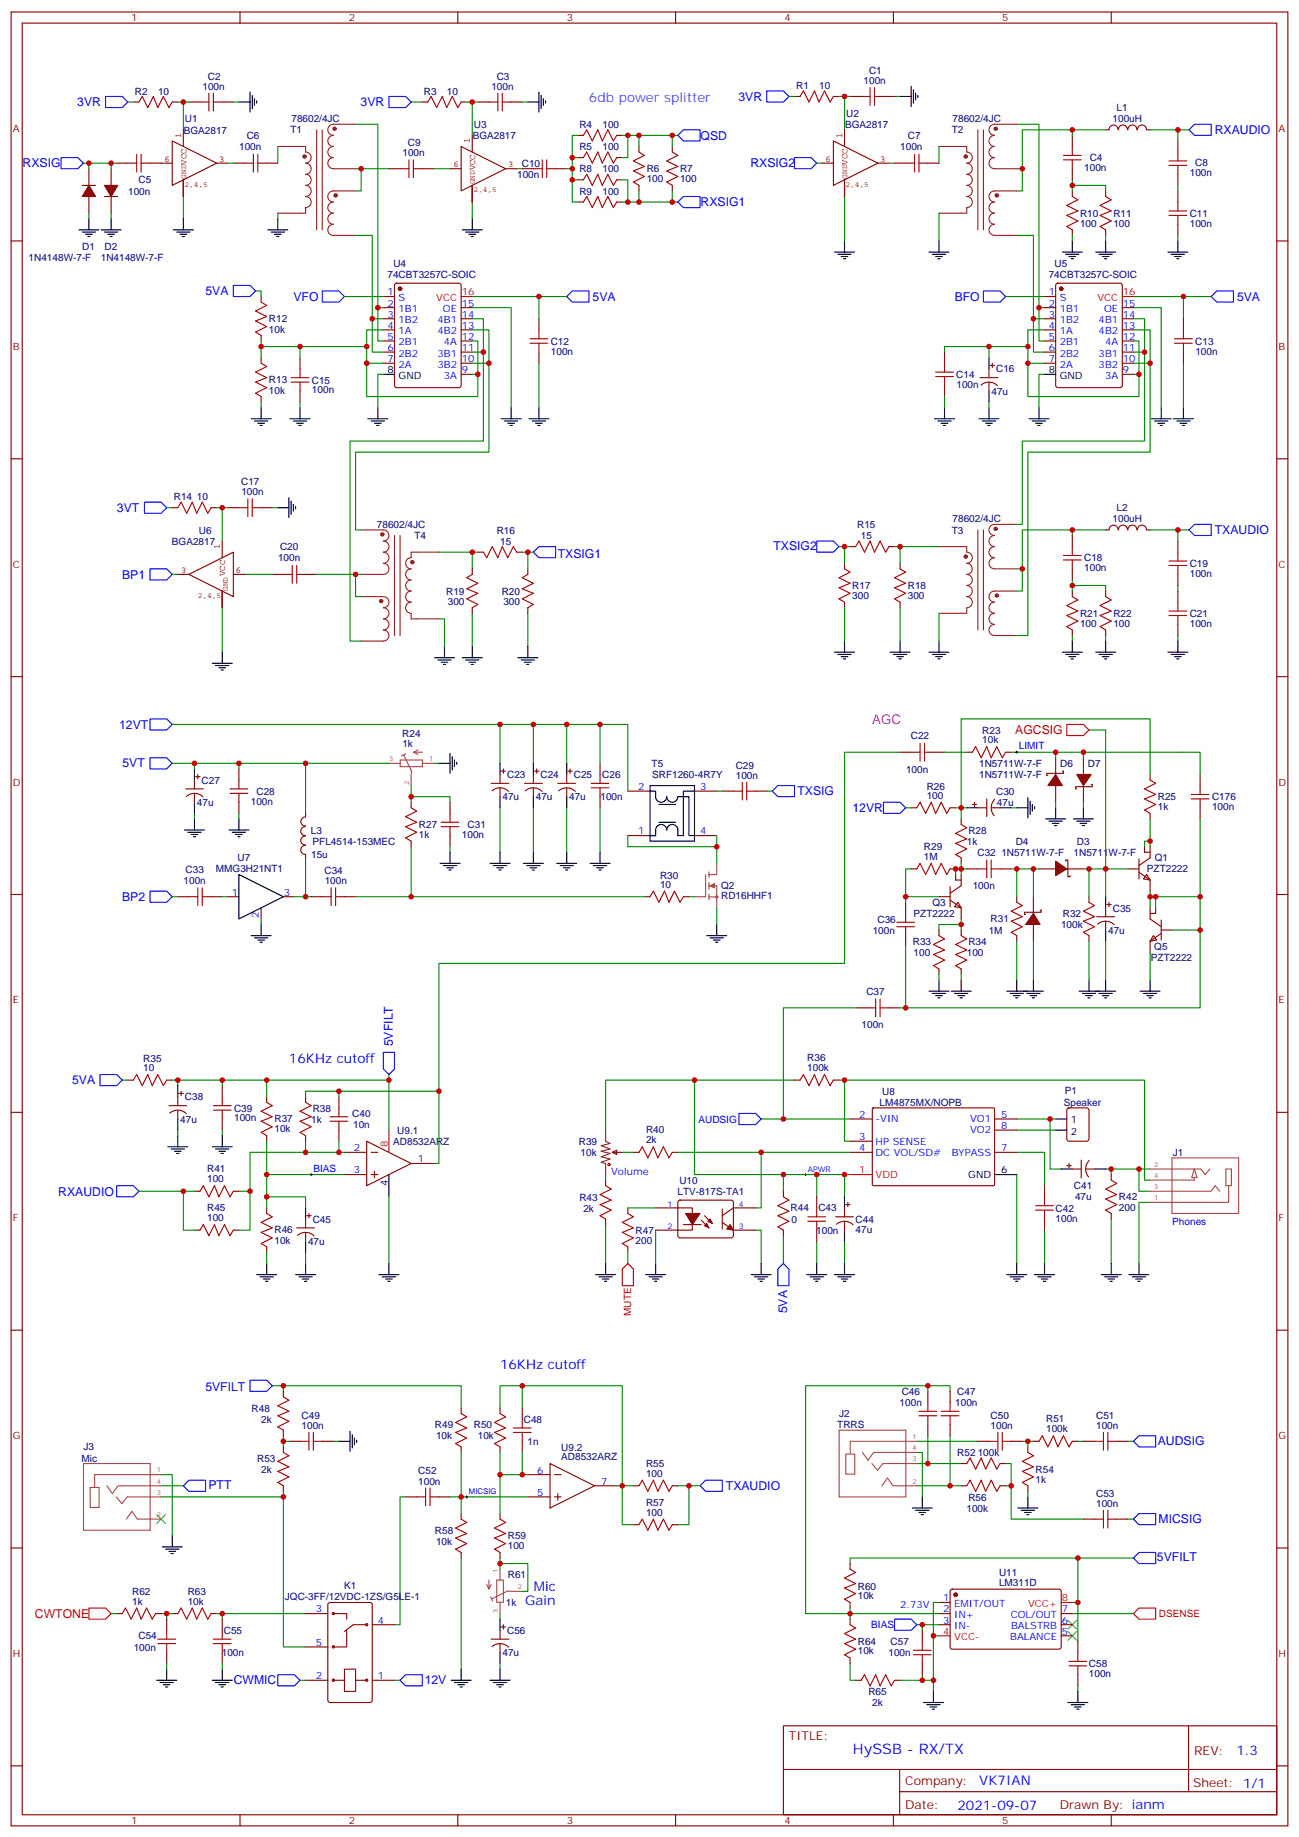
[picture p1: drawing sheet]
<svg xmlns="http://www.w3.org/2000/svg" width="412mm" height="583mm" viewBox="0 0 412 583" stroke-linecap="round" stroke-linejoin="round" font-family="sans-serif">
<defs><g id="words">
<text font-size="4.6" fill="#00f" x="270.8" y="556.8">HySSB - RX/TX</text>
<text font-size="4.2" fill="#90f" x="187" y="32.4">6db power splitter</text>
<text font-size="4.2" fill="#f0f" x="276.9" y="229.9">AGC</text>
<g font-size="4.2" fill="#00f">
<text x="91.7" y="337.5">16KHz cutoff</text>
<text x="158.7" y="434.6">16KHz cutoff</text>
<text x="166.7" y="509.3">Gain</text>
<text x="169.5" y="505.1">Mic</text>
<text x="392.5" y="557.1">1.3</text>
<text x="310.9" y="566.6">VK7IAN</text>
<text x="304" y="574.4">2021-09-07</text>
</g>
<g font-size="3.9" fill="#00f">
<text x="24.5" y="33.7">3VR</text>
<text x="114.5" y="33.7">3VR</text>
<text x="234.4" y="31.9">3VR</text>
<text x="222.4" y="44.4">QSD</text>
<text x="385.7" y="42.5">RXAUDIO</text>
<text x="7.2" y="53">RXSIG</text>
<text x="238.2" y="53">RXSIG2</text>
<text x="222.4" y="65.5">RXSIG1</text>
<text x="65.2" y="93.7">5VA</text>
<text x="93.2" y="95.4">VFO</text>
<text x="188.1" y="95.4">5VA</text>
<text x="303.1" y="95.4">BFO</text>
<text x="392.7" y="95.4">5VA</text>
<text x="37.1" y="162.5">3VT</text>
<text x="385.7" y="169.5">TXAUDIO</text>
<text x="177.1" y="177">TXSIG1</text>
<text x="245.5" y="174.6">TXSIG2</text>
<text x="38.8" y="183.6">BP1</text>
<text x="37.8" y="231.2">12VT</text>
<text x="38.9" y="243.6">5VT</text>
<text x="253.2" y="252.5">TXSIG</text>
<text x="270.6" y="257.7">12VR</text>
<text x="38.8" y="285.9">BP2</text>
<text x="124.7" y="332.1" transform="rotate(-90 124.7 332.1)">5VFILT</text>
<text x="22.9" y="344.2">5VA</text>
<text x="18.5" y="379.6">RXAUDIO</text>
<text x="249.9" y="416.9" transform="rotate(-90 249.9 416.9)">5VA</text>
<text x="65.2" y="441.4">5VFILT</text>
<text x="367.6" y="458.5">AUDSIG</text>
<text x="66.2" y="472.8">PTT</text>
<text x="230.4" y="472.9">TXAUDIO</text>
<text x="367.8" y="483.5">MICSIG</text>
<text x="367.3" y="495.4">5VFILT</text>
<text x="74.2" y="534.6">CWMIC</text>
<text x="134.8" y="534.4">12V</text>
</g>
<g font-size="3.9" fill="#f00">
<text x="322.3" y="233.1">AGCSIG</text>
<text x="11.1" y="513.5">CWTONE</text>
</g>
<g font-size="3.9" fill="#800">
<text x="250.5" y="552.4">TITLE:</text>
<text x="379.1" y="557.1">REV:</text>
<text x="287.4" y="566.6">Company:</text>
<text x="378.7" y="567.2">Sheet: 1/1</text>
<text x="287.4" y="574.3">Date:</text>
<text x="336.4" y="574.3">Drawn By: ianm</text>
</g>
<g font-size="3.2" fill="#800">
<text x="41.6" y="6.8">1</text>
<text x="110.8" y="6.8">2</text>
<text x="179.9" y="6.8">3</text>
<text x="249.1" y="6.8">4</text>
<text x="318.2" y="6.8">5</text>
<text x="4.1" y="41.9">A</text>
<text x="405.9" y="41.9">A</text>
<text x="4.1" y="111.1">B</text>
<text x="405.9" y="111.1">B</text>
<text x="4.1" y="180.2">C</text>
<text x="405.9" y="180.2">C</text>
<text x="4.1" y="249.3">D</text>
<text x="405.9" y="249.3">D</text>
<text x="4.1" y="318.5">E</text>
<text x="405.9" y="318.5">E</text>
<text x="4.1" y="387.6">F</text>
<text x="405.9" y="387.6">F</text>
<text x="4.1" y="456.8">G</text>
<text x="405.9" y="456.8">G</text>
<text x="4.1" y="525.9">H</text>
<text x="405.9" y="525.9">H</text>
<text x="41.6" y="579">1</text>
<text x="110.8" y="579">2</text>
<text x="179.9" y="579">3</text>
<text x="249.1" y="579">4</text>
<text x="318.2" y="579">5</text>
</g>
<g font-size="3.2" fill="#000080">
<text x="275.9" y="23.5">C1</text>
<text x="64.3" y="28.5">100n</text>
<text x="66" y="25.3">C2</text>
<text x="156" y="28.5">100n</text>
<text x="157.7" y="25.3">C3</text>
<text x="252.7" y="28.3">R1</text>
<text x="260.1" y="28.3">10</text>
<text x="274.2" y="26.7">100n</text>
<text x="42.8" y="30">R2</text>
<text x="50.2" y="30">10</text>
<text x="134.6" y="30">R3</text>
<text x="141.9" y="30">10</text>
<text x="354.5" y="35.3">L1</text>
<text x="58.7" y="38.9">U1</text>
<text x="92.5" y="38.8">78602/4JC</text>
<text x="150.4" y="40.6">U3</text>
<text x="184" y="40.6">R4</text>
<text x="191.3" y="40.6">100</text>
<text x="268.3" y="40.6">BGA2817</text>
<text x="268.6" y="37.1">U2</text>
<text x="302.4" y="38.8">78602/4JC</text>
<text x="353.2" y="38.8">100uH</text>
<text x="58.4" y="42.4">BGA2817</text>
<text x="75.9" y="47.6">100n</text>
<text x="78.3" y="44.1">C6</text>
<text x="92.2" y="42.4">T1</text>
<text x="129.5" y="46.4">C9</text>
<text x="150.1" y="44.1">BGA2817</text>
<text x="184" y="47.7">R5</text>
<text x="191.3" y="47.7">100</text>
<text x="285.8" y="47.6">100n</text>
<text x="288.2" y="44.1">C7</text>
<text x="302.1" y="42.4">T2</text>
<text x="127.8" y="49.7">100n</text>
<text x="165.7" y="53">C10</text>
<text x="345.9" y="51.1">C4</text>
<text x="379.5" y="52.8">C8</text>
<text x="44" y="58.2">C5</text>
<text x="164.2" y="56.5">100n</text>
<text x="184" y="54.7">R8</text>
<text x="191.3" y="54.7">100</text>
<text x="205.3" y="57.9">100</text>
<text x="205.3" y="54.7">R6</text>
<text x="215.9" y="57.9">100</text>
<text x="215.9" y="54.7">R7</text>
<text x="344.2" y="54.3">100n</text>
<text x="377.7" y="56">100n</text>
<text x="40.7" y="61.7">100n</text>
<text x="184" y="61.8">R9</text>
<text x="191.3" y="61.8">100</text>
<text x="342.9" y="72">100</text>
<text x="342.9" y="68.8">R10</text>
<text x="353.5" y="72">100</text>
<text x="353.5" y="68.8">R11</text>
<text x="377.7" y="68.7">C11</text>
<text x="377.7" y="71.9">100n</text>
<text x="9.1" y="82.9">1N4148W-7-F</text>
<text x="26.1" y="79.4">D1</text>
<text x="32" y="82.9">1N4148W-7-F</text>
<text x="33.2" y="79.4">D2</text>
<text x="123" y="88.2">74CBT3257C-SOIC</text>
<text x="124.9" y="84.7">U4</text>
<text x="332.9" y="88.2">74CBT3257C-SOIC</text>
<text x="334.8" y="84.7">U5</text>
<text x="85.4" y="105.5">10k</text>
<text x="85.4" y="102.3">R12</text>
<text x="174.8" y="109.4">C12</text>
<text x="174.9" y="112.5">100n</text>
<text x="379.5" y="109.4">C13</text>
<text x="379.5" y="112.5">100n</text>
<text x="303.6" y="120">C14</text>
<text x="316.2" y="118.2">C16</text>
<text x="85.4" y="124.9">10k</text>
<text x="85.4" y="121.7">R13</text>
<text x="99" y="121.8">C15</text>
<text x="99" y="124.9">100n</text>
<text x="303.7" y="123.1">100n</text>
<text x="314.8" y="125.3">47u</text>
<text x="76.6" y="154">C17</text>
<text x="55.2" y="158.8">R14</text>
<text x="62.5" y="158.8">10</text>
<text x="76.6" y="157.3">100n</text>
<text x="119.7" y="167.6">78602/4JC</text>
<text x="272.1" y="167.6">R15</text>
<text x="302.4" y="165.8">78602/4JC</text>
<text x="353.2" y="165.8">100uH</text>
<text x="354.5" y="162.3">L2</text>
<text x="54.6" y="172.9">BGA2817</text>
<text x="63.2" y="169.4">U6</text>
<text x="131.6" y="171.1">T4</text>
<text x="157.7" y="169.4">R16</text>
<text x="158.8" y="172.9">15</text>
<text x="273.3" y="171.1">15</text>
<text x="302.1" y="169.4">T3</text>
<text x="88.3" y="178.2">100n</text>
<text x="88.9" y="174.7">C20</text>
<text x="344.2" y="178.1">C18</text>
<text x="377.7" y="179.8">C19</text>
<text x="344.2" y="181.3">100n</text>
<text x="377.7" y="183">100n</text>
<text x="141.6" y="188.8">R19</text>
<text x="142.2" y="191.9">300</text>
<text x="159.3" y="188.8">R20</text>
<text x="159.8" y="191.9">300</text>
<text x="270.6" y="190.2">300</text>
<text x="270.6" y="187">R17</text>
<text x="288.2" y="190.2">300</text>
<text x="288.2" y="187">R18</text>
<text x="342.9" y="195.8">R21</text>
<text x="353.5" y="195.8">R22</text>
<text x="377.7" y="195.7">C21</text>
<text x="342.9" y="199">100</text>
<text x="353.5" y="199">100</text>
<text x="377.7" y="198.9">100n</text>
<text x="127.7" y="233.8">R24</text>
<text x="311.8" y="233">R23</text>
<text x="127.8" y="237">1k</text>
<text x="289.2" y="234.6">C22</text>
<text x="311.8" y="235.9">10k</text>
<text x="206.9" y="243.4">T5</text>
<text x="233.6" y="244">C29</text>
<text x="287.6" y="245.2">100n</text>
<text x="310.8" y="243.4">1N5711W-7-F</text>
<text x="336.6" y="243.4">D6</text>
<text x="345.4" y="243.4">D7</text>
<text x="64" y="248.8">C27</text>
<text x="161" y="247">C23</text>
<text x="171.6" y="247">C24</text>
<text x="182.2" y="247">C25</text>
<text x="191.2" y="247">C26</text>
<text x="207.1" y="247">SRF1260-4R7Y</text>
<text x="233.6" y="247.2">100n</text>
<text x="294.2" y="250.6">R26</text>
<text x="310.8" y="246.9">1N5711W-7-F</text>
<text x="62.5" y="255.8">47u</text>
<text x="79.6" y="255.4">100n</text>
<text x="81.4" y="252.2">C28</text>
<text x="159.5" y="254">47u</text>
<text x="170.1" y="254">47u</text>
<text x="180.7" y="254">47u</text>
<text x="190.6" y="254">100n</text>
<text x="294.2" y="253.6">100</text>
<text x="316.2" y="252.2">C30</text>
<text x="316.5" y="255.7">47u</text>
<text x="367.6" y="257.2">1k</text>
<text x="367.6" y="254">R25</text>
<text x="384.8" y="257.2">100n</text>
<text x="384.8" y="254">C176</text>
<text x="133" y="262.8">R27</text>
<text x="148.4" y="262.8">C31</text>
<text x="98.7" y="264.6">L3</text>
<text x="99.3" y="268.1">PFL4514-153MEC</text>
<text x="133" y="266">1k</text>
<text x="146.7" y="266">100n</text>
<text x="293.3" y="269.8">R29</text>
<text x="306.9" y="268.1">1k</text>
<text x="307.4" y="264.6">R28</text>
<text x="322.4" y="268.2">D4</text>
<text x="341.9" y="268.2">D3</text>
<text x="75.4" y="273.4">U7</text>
<text x="98.8" y="272.3">15u</text>
<text x="293.3" y="273">1M</text>
<text x="310.3" y="271.7">C32</text>
<text x="317.9" y="271.7">1N5711W-7-F</text>
<text x="340.8" y="271.7">1N5711W-7-F</text>
<text x="366.6" y="273.4">Q1</text>
<text x="58.3" y="280.5">100n</text>
<text x="58.9" y="277">C33</text>
<text x="68.5" y="276.9">MMG3H21NT1</text>
<text x="103" y="277.6">C34</text>
<text x="103.1" y="280.7">100n</text>
<text x="209.5" y="281.8">10</text>
<text x="209.5" y="278.9">R30</text>
<text x="364.1" y="276.9">PZT2222</text>
<text x="229" y="285.2">RD16HHF1</text>
<text x="229" y="282.3">Q2</text>
<text x="296.1" y="287.5">Q3</text>
<text x="308.8" y="282.3">100n</text>
<text x="278.6" y="292.8">C36</text>
<text x="290" y="291">PZT2222</text>
<text x="314.5" y="292.8">R31</text>
<text x="337.4" y="291">R32</text>
<text x="353.3" y="289.3">C35</text>
<text x="277.1" y="296.4">100n</text>
<text x="289.8" y="299.9">R33</text>
<text x="307.4" y="299.8">R34</text>
<text x="313.9" y="296.3">1M</text>
<text x="336.9" y="294.6">100k</text>
<text x="351.8" y="296.4">47u</text>
<text x="290.1" y="303.4">100</text>
<text x="306.9" y="303.4">100</text>
<text x="365.4" y="305.2">PZT2222</text>
<text x="366.5" y="301.6">Q5</text>
<text x="275" y="315.8">C37</text>
<text x="273.5" y="326.4">100n</text>
<text x="45.5" y="340">10</text>
<text x="45.5" y="337.1">R35</text>
<text x="256.3" y="340">100k</text>
<text x="256.3" y="336.9">R36</text>
<text x="280.1" y="347.5">U8</text>
<text x="338.1" y="347.4">P1</text>
<text x="58.7" y="349.3">C38</text>
<text x="74.3" y="352.8">C39</text>
<text x="99.3" y="352.8">R38</text>
<text x="279.3" y="351">LM4875MX/NOPB</text>
<text x="337.7" y="351">Speaker</text>
<text x="57.2" y="356.3">47u</text>
<text x="74.4" y="356">100n</text>
<text x="87.1" y="359.4">10k</text>
<text x="87.1" y="356.2">R37</text>
<text x="98.8" y="356.4">1k</text>
<text x="111.8" y="354.5">C40</text>
<text x="112.1" y="358.1">10n</text>
<text x="126.1" y="359.9">U9.1</text>
<text x="205.1" y="359.8">R40</text>
<text x="124.9" y="363.4">AD8532ARZ</text>
<text x="183.8" y="363.4">R39</text>
<text x="205.1" y="362.9">2k</text>
<text x="184.3" y="366.9">10k</text>
<text x="372.3" y="366.9">J1</text>
<text x="65.8" y="375.3">100</text>
<text x="65.8" y="372.1">R41</text>
<text x="215.7" y="375.7">U10</text>
<text x="340.9" y="377.5">C41</text>
<text x="184" y="381">R43</text>
<text x="215.1" y="379.2">LTV-817S-TA1</text>
<text x="341.3" y="381">47u</text>
<text x="355.3" y="381">R42</text>
<text x="65.8" y="387.6">100</text>
<text x="65.8" y="384.5">R45</text>
<text x="99.3" y="388.1">C45</text>
<text x="185.2" y="384.6">2k</text>
<text x="251" y="384.5">R44</text>
<text x="251.3" y="388.1">0</text>
<text x="259.8" y="384.5">C43</text>
<text x="271.6" y="388.1">C44</text>
<text x="335.1" y="387.7">100n</text>
<text x="335.1" y="384.5">C42</text>
<text x="355.2" y="384.2">200</text>
<text x="87.1" y="394.7">10k</text>
<text x="87.1" y="391.5">R46</text>
<text x="97.8" y="395.1">47u</text>
<text x="201.8" y="394.8">200</text>
<text x="201.8" y="391.6">R47</text>
<text x="259.2" y="391.6">100n</text>
<text x="271.6" y="391.2">47u</text>
<text x="286.3" y="442.7">C46</text>
<text x="303.9" y="442.7">C47</text>
<text x="79.9" y="448">R48</text>
<text x="266.4" y="449.8">J2</text>
<text x="285.6" y="446.2">100n</text>
<text x="303.3" y="446.2">100n</text>
<text x="82.9" y="451.6">2k</text>
<text x="95.8" y="453.6">100n</text>
<text x="95.8" y="450.4">C49</text>
<text x="138.1" y="453.4">R49</text>
<text x="150.4" y="453.3">R50</text>
<text x="166.3" y="451.5">C48</text>
<text x="265.8" y="453.3">TRRS</text>
<text x="314.5" y="453.6">100n</text>
<text x="314.5" y="450.4">C50</text>
<text x="332.1" y="454.7">100k</text>
<text x="332.1" y="451.5">R51</text>
<text x="348" y="453.6">100n</text>
<text x="348" y="450.4">C51</text>
<text x="26.5" y="460.4">J3</text>
<text x="138.4" y="456.9">10k</text>
<text x="151.7" y="456.9">10k</text>
<text x="167.5" y="458.7">1n</text>
<text x="178.2" y="460.4">U9.2</text>
<text x="25.9" y="463.9">Mic</text>
<text x="81.7" y="464">R53</text>
<text x="82.9" y="467.5">2k</text>
<text x="178.2" y="463.4">AD8532ARZ</text>
<text x="205.1" y="465.6">R55</text>
<text x="303.9" y="462.1">R52</text>
<text x="310.4" y="462.1">100k</text>
<text x="328.8" y="467.5">R54</text>
<text x="132.8" y="471.2">100n</text>
<text x="132.8" y="468">C52</text>
<text x="205.1" y="468.8">100</text>
<text x="328.8" y="470.6">1k</text>
<text x="205.1" y="477.9">R57</text>
<text x="306.8" y="479.8">100k</text>
<text x="307.4" y="476.3">R56</text>
<text x="348" y="478.3">100n</text>
<text x="348" y="475.1">C53</text>
<text x="205.1" y="481.1">100</text>
<text x="138.1" y="486.9">R58</text>
<text x="138.4" y="490.4">10k</text>
<text x="161.2" y="491.8">100</text>
<text x="161.2" y="488.6">R59</text>
<text x="161.2" y="501">R61</text>
<text x="317.2" y="503.3">LM311D</text>
<text x="317.2" y="500.2">U11</text>
<text x="42" y="509.3">1k</text>
<text x="42" y="506.4">R62</text>
<text x="59.6" y="509.3">10k</text>
<text x="59.6" y="506.4">R63</text>
<text x="90.5" y="508">JQC-3FF/12VDC-1ZS/G5LE-1</text>
<text x="109.3" y="504.4">K1</text>
<text x="160.6" y="509.8">1k</text>
<text x="272.3" y="507.5">10k</text>
<text x="272.3" y="504.5">R60</text>
<text x="44" y="520.4">C54</text>
<text x="71.1" y="518.6">C55</text>
<text x="161" y="518.6">C56</text>
<text x="42.5" y="523.9">100n</text>
<text x="70.4" y="525.6">100n</text>
<text x="159.5" y="525.7">47u</text>
<text x="272.3" y="525.1">10k</text>
<text x="272.3" y="522.2">R64</text>
<text x="282.1" y="525.7">100n</text>
<text x="282.7" y="522.2">C57</text>
<text x="345.7" y="532.4">100n</text>
<text x="345.7" y="529.2">C58</text>
<text x="275.7" y="538">R65</text>
<text x="276.9" y="541.6">2k</text>
</g>
<g font-size="3.2" fill="#00f">
<text x="123" y="93.8">1</text>
<text x="126.5" y="95.5">S</text>
<text x="332.9" y="93.8">1</text>
<text x="336.4" y="95.5">S</text>
<text x="123" y="97.3">2</text>
<text x="123" y="100.8">3</text>
<text x="126.5" y="99.1">1B1</text>
<text x="140.6" y="99.1">OE</text>
<text x="146.6" y="100.8">14</text>
<text x="146.6" y="97.3">15</text>
<text x="332.9" y="97.3">2</text>
<text x="332.9" y="100.8">3</text>
<text x="336.4" y="99.1">1B1</text>
<text x="350.5" y="99.1">OE</text>
<text x="356.5" y="100.8">14</text>
<text x="356.5" y="97.3">15</text>
<text x="123" y="104.4">4</text>
<text x="123" y="107.9">5</text>
<text x="126.5" y="102.6">1B2</text>
<text x="126.5" y="106.1">1A</text>
<text x="138.9" y="106.1">4B2</text>
<text x="138.9" y="102.6">4B1</text>
<text x="146.6" y="107.9">12</text>
<text x="146.6" y="104.4">13</text>
<text x="332.9" y="104.4">4</text>
<text x="332.9" y="107.9">5</text>
<text x="336.4" y="102.6">1B2</text>
<text x="336.4" y="106.1">1A</text>
<text x="348.8" y="106.1">4B2</text>
<text x="348.8" y="102.6">4B1</text>
<text x="356.5" y="107.9">12</text>
<text x="356.5" y="104.4">13</text>
<text x="123" y="111.4">6</text>
<text x="126.5" y="109.6">2B1</text>
<text x="126.5" y="113.2">2B2</text>
<text x="138.9" y="113.2">3B1</text>
<text x="140.9" y="109.6">4A</text>
<text x="146.6" y="111.4">11</text>
<text x="332.9" y="111.4">6</text>
<text x="336.4" y="109.6">2B1</text>
<text x="336.4" y="113.2">2B2</text>
<text x="348.8" y="113.2">3B1</text>
<text x="350.8" y="109.6">4A</text>
<text x="356.5" y="111.4">11</text>
<text x="123" y="114.9">7</text>
<text x="126.5" y="116.7">2A</text>
<text x="138.9" y="116.7">3B2</text>
<text x="146.6" y="118.5">9</text>
<text x="146.6" y="114.9">10</text>
<text x="332.9" y="114.9">7</text>
<text x="336.4" y="116.7">2A</text>
<text x="348.8" y="116.7">3B2</text>
<text x="356.5" y="118.5">9</text>
<text x="356.5" y="114.9">10</text>
<text x="140.9" y="120.2">3A</text>
<text x="350.8" y="120.2">3A</text>
<text x="323.5" y="237.9">LIMIT</text>
<text x="202.6" y="250.8">2</text>
<text x="222.2" y="250.8">3</text>
<text x="202.6" y="264.9">1</text>
<text x="222.2" y="264.9">4</text>
<text x="73.7" y="284.3">1</text>
<text x="90.1" y="284.3">3</text>
<text x="82.2" y="291.4" transform="rotate(-90 82.2 291.4)">2</text>
<text x="221.7" y="356.4">AUDSIG</text>
<text x="272.8" y="354.8">2</text>
<text x="278" y="356.2">-VIN</text>
<text x="308" y="356.2">VO1</text>
<text x="308" y="359.8">VO2</text>
<text x="317.9" y="354.8">5</text>
<text x="317.9" y="358.4">8</text>
<text x="112.3" y="365.4">2</text>
<text x="272.8" y="365.4">4</text>
<text x="272.8" y="361.9">3</text>
<text x="278" y="363.3">HP SENSE</text>
<text x="317.9" y="365.4">7</text>
<text x="99.5" y="371.9">BIAS</text>
<text x="132.6" y="368.9">1</text>
<text x="278" y="366.8">DC VOL/SD#</text>
<text x="302.1" y="366.8">BYPASS</text>
<text x="112.3" y="372.5">3</text>
<text x="194" y="372.8">Volume</text>
<text x="372.2" y="388.7">Phones</text>
<text x="170.5" y="467.7">6</text>
<text x="190.9" y="471.2">7</text>
<text x="170.5" y="474.8">5</text>
<text x="299.4" y="508.3">1</text>
<text x="100.3" y="511.8">3</text>
<text x="119.9" y="515.3">4</text>
<text x="285.8" y="510.4">2.73V</text>
<text x="299.4" y="511.8">2</text>
<text x="299.4" y="515.3">3</text>
<text x="302.9" y="510">EMIT/OUT</text>
<text x="302.9" y="513.6">IN+</text>
<text x="320.9" y="513.6">COL/OUT</text>
<text x="337.1" y="515.3">6</text>
<text x="337.1" y="511.8">7</text>
<text x="276.6" y="516.7">BIAS</text>
<text x="302.9" y="517.1">IN-</text>
<text x="320.7" y="520.6">BALANCE</text>
<text x="321" y="517.1">BALSTRB</text>
<text x="337.1" y="518.9">5</text>
<text x="100.3" y="522.4">5</text>
<text x="100.3" y="533">2</text>
<text x="119.9" y="533">1</text>
</g>
<g font-size="3.2" fill="#f00">
<text x="138.5" y="95.5">VCC</text>
<text x="146.6" y="93.8">16</text>
<text x="348.4" y="95.5">VCC</text>
<text x="356.5" y="93.8">16</text>
<text x="123.1" y="364" transform="rotate(-90 123.1 364)">8</text>
<text x="272.8" y="372.5">1</text>
<text x="278" y="373.9">VDD</text>
<text x="200.4" y="417.7" transform="rotate(-90 200.4 417.7)">MUTE</text>
<text x="337.1" y="508.3">8</text>
<text x="326.4" y="510">VCC+</text>
<text x="367.9" y="513.2">DSENSE</text>
<text x="299.4" y="518.9">4</text>
<text x="302.9" y="520.6">VCC-</text>
</g>
<g font-size="3.2">
<text x="123" y="118.5">8</text>
<text x="332.9" y="118.5">8</text>
<text x="126.5" y="120.2">GND</text>
<text x="336.4" y="120.2">GND</text>
<text x="340" y="356.6">1</text>
<text x="340" y="360.1">2</text>
<text x="123.1" y="376.6" transform="rotate(-90 123.1 376.6)">4</text>
<text x="307.4" y="373.9">GND</text>
<text x="317.9" y="372.5">6</text>
</g>
<g font-size="2.8" fill="#840000">
<text x="57.5" y="43.8" transform="rotate(-90 57.5 43.8)">1</text>
<text x="149.2" y="45.5" transform="rotate(-90 149.2 45.5)">1</text>
<text x="267.4" y="43.8" transform="rotate(-90 267.4 43.8)">1</text>
<text x="52.2" y="51.4">6</text>
<text x="59.2" y="52.3" transform="rotate(-90 59.2 52.3)">VCC</text>
<text x="69.6" y="51.4">3</text>
<text x="143.9" y="53.2">6</text>
<text x="161.3" y="53.2">3</text>
<text x="262.1" y="51.4">6</text>
<text x="269.1" y="52.3" transform="rotate(-90 269.1 52.3)">VCC</text>
<text x="279.5" y="51.4">3</text>
<text x="150.9" y="54" transform="rotate(-90 150.9 54)">VCC</text>
<text x="69.8" y="174.3" transform="rotate(-90 69.8 174.3)">1</text>
<text x="57.5" y="181.9">3</text>
<text x="71.5" y="182.8" transform="rotate(-90 71.5 182.8)">VCC</text>
<text x="74.9" y="181.9">6</text>
</g>
<g font-size="2.5" fill="#930">
<text x="58.6" y="59.2">2,4,5</text>
<text x="59.1" y="56.7" transform="rotate(-90 59.1 56.7)">GND</text>
<text x="150.8" y="58.5" transform="rotate(-90 150.8 58.5)">GND</text>
<text x="268.5" y="59.2">2,4,5</text>
<text x="269" y="56.7" transform="rotate(-90 269 56.7)">GND</text>
<text x="150.3" y="61">2,4,5</text>
<text x="62.8" y="189.7">2,4,5</text>
<text x="72.3" y="187.6" transform="rotate(-90 72.3 187.6)">GND</text>
</g>
<g font-size="2.5" fill="#00f">
<text x="256.5" y="371.9">APWR</text>
<text x="211.9" y="383">1</text>
<text x="234.6" y="383">4</text>
<text x="211.9" y="390.1">2</text>
<text x="234.6" y="390.1">3</text>
<text x="148.9" y="474.2">MICSIG</text>
</g>
<g font-size="2.1" fill="#a54b4b">
<text x="123.6" y="241.6">3</text>
<text x="136.2" y="241.6">1</text>
<text x="129.9" y="249.3" transform="rotate(-90 129.9 249.3)">2</text>
<text x="366.4" y="370.4">2</text>
<text x="366.4" y="377.4">3</text>
<text x="366.4" y="373.9">4</text>
<text x="366.4" y="380.9">1</text>
<text x="289.7" y="456.8">1</text>
<text x="289.7" y="460.3">4</text>
<text x="49.8" y="467.4">1</text>
<text x="289.7" y="463.8">3</text>
<text x="49.8" y="470.9">4</text>
<text x="289.7" y="470.9">2</text>
<text x="49.8" y="474.4">3</text>
<text x="49.8" y="481.5">2</text>
<text x="158.1" y="499.4" transform="rotate(-90 158.1 499.4)">1</text>
<text x="164.4" y="504.5">2</text>
<text x="158.1" y="512.1" transform="rotate(-90 158.1 512.1)">3</text>
</g>
</g></defs>
<g fill="none" stroke="#870000" stroke-width=".35">
<path d="M3.5 3.8h405.4v575.7h-405.4zM7.1 7.3h398.2v568.7h-398.2zM76.2 3.8v3.5M145.3 3.8v3.5M214.5 3.8v3.5M283.6 3.8v3.5M352.8 3.8v3.5M42.3 32.4h1.8M54.7 32.4h1.7M60 32.4h3.5M70.6 32.4h3.5M134.1 32.4h1.7"/>
<path d="M146.4 32.4h1.8M151.7 32.4h3.5M162.3 32.4h3.5M252.2 30.6h1.8M264.6 30.6h1.7M269.9 30.6h3.5M280.5 30.6h3.5M26.1 58.8h4.2M28.2 53.6v5.2M35.3 53.6v5.2M37 51.8h3.6M47.6 51.8h3.6"/>
<path d="M74.1 51.8h3.5M84.7 51.8h3.5M123.5 53.6h3.5M134.1 53.6h3.5M165.8 53.6h3.5M176.4 53.6h3.5M183.4 43h1.8M183.4 50h1.8M183.4 57.1h1.8M195.8 43h1.8M195.8 50h1.8M195.8 57.1h1.8"/>
<path d="M202.8 46.5v1.8M202.8 58.8v1.8M213.4 46.5v1.8M213.4 58.8v1.8M284 51.8h3.5M294.6 51.8h3.5M340.4 43v3.5M340.4 53.6v3.5M354.9 41.2a1.41 1.41 0 0 0-1.4-1.5 1.41 1.41 0 0 0-1.4 1.5h-1.1M355.1 41.2a1.41 1.41 0 0 1 1.4-1.5 1.41 1.41 0 0 1 1.4 1.5M358.1 41.2a1.41 1.41 0 0 1 1.4-1.5 1.41 1.41 0 0 1 1.4 1.5M361.1 41.2a1.41 1.41 0 0 1 1.4-1.5 1.41 1.41 0 0 1 1.4 1.5"/>
<path d="M364.1 41.2h1M373.9 44.7v3.6M373.9 55.3v3.5M3.5 76.5h3.6M28.2 62.4v5.3M33.2 62.4h4.2M35.3 62.4v5.3M183.4 64.1h1.8M195.8 64.1h1.8M340.4 60.6v1.8M340.4 73v1.7M351 60.6v1.8"/>
<path d="M351 73v1.7M373.9 60.6v3.5M373.9 71.2v3.5M405.3 76.5h3.6M82.9 94.1v1.8M121.7 94.1h3.5M121.7 97.6h3.5M125.5 90.1l.4-.2h19.8l.6 .4 .1 32-.5 .7h-20l-.6-.4-.1-32zM146.4 97.6h3.5M331.6 94.1h3.5M331.6 97.6h3.5M335.4 90.1l.4-.2h19.8l.7 .4v32l-.5 .7h-20l-.6-.4-.1-32z"/>
<path d="M356.3 97.6h3.5M82.9 106.5v1.7M82.9 113.5v1.8M95.2 113.5v3.6M121.7 101.2h3.5M121.7 104.7h3.5M121.7 108.2h3.5M121.7 111.8h3.5M121.7 115.3h3.5M146.4 101.2h3.5M146.4 104.7h3.5M146.4 108.2h3.5"/>
<path d="M146.4 111.8h3.5M146.4 115.3h3.5M146.4 118.8h3.5M171.1 101.2v3.5M171.1 111.8v3.5M299.9 111.8v3.5M311.1 119.9h5.7M314.3 116h1.4M315 115.3v1.4M331.6 101.2h3.5M331.6 104.7h3.5M331.6 108.2h3.5"/>
<path d="M331.6 111.8h3.5M331.6 115.3h3.5M356.3 101.2h3.5M356.3 104.7h3.5M356.3 108.2h3.5M356.3 111.8h3.5M356.3 115.3h3.5M356.3 118.8h3.5M375.7 101.2v3.5M375.7 111.8v3.5M82.9 125.9v1.7M95.2 124.1v3.5"/>
<path d="M299.9 122.3v3.6M311.4 122.3a3.8 3.8 0 0 1 5.3 .1M3.5 145.6h3.6M405.3 145.6h3.6M54.7 161.1h1.7M67 161.1h1.8M72.3 161.1h3.5M82.9 161.1h3.5M151.7 175.3h1.8M164 175.3h1.8M268.1 178.8v1.8M269.9 173.5h1.7"/>
<path d="M282.2 173.5h1.8M285.8 178.8v1.8M340.4 170v3.5M354.9 168.2a1.41 1.41 0 0 0-1.4-1.5 1.41 1.41 0 0 0-1.4 1.5h-1.1M355.1 168.2a1.41 1.41 0 0 1 1.4-1.5 1.41 1.41 0 0 1 1.4 1.5M358.1 168.2a1.41 1.41 0 0 1 1.4-1.5 1.41 1.41 0 0 1 1.4 1.5M361.1 168.2a1.41 1.41 0 0 1 1.4-1.5 1.41 1.41 0 0 1 1.4 1.5M364.1 168.2h1M373.9 171.7v3.6M86.4 182.3h3.6M97 182.3h3.5M149.9 180.6v1.7"/>
<path d="M149.9 192.9v1.8M167.6 180.6v1.7M167.6 192.9v1.8M268.1 191.1v1.8M285.8 191.1v1.8M340.4 180.6v3.5M340.4 187.6v1.8M340.4 200v1.7M351 187.6v1.8M351 200v1.7M373.9 182.3v3.5M373.9 187.6v3.5"/>
<path d="M373.9 198.2v3.5M3.5 214.8h3.6M405.3 214.8h3.6M285.8 238.8h3.5M296.3 238.8h3.6M306.9 238.8h1.8M319.3 238.8h1.7M58.9 250.4h5.7M59.2 252.8a3.8 3.8 0 0 1 5.2 .1M62.1 246.5h1.4M62.8 245.8v1.4M75.8 244.1v3.5"/>
<path d="M75.8 254.6v3.6M97 259.3a1.41 1.41 0 0 0-1.5 1.4 1.41 1.41 0 0 0 1.5 1.4M97 258.2v1M130.5 254.6v1.8M142.9 254.6v3.6M155.9 248.6h5.7M156.2 251a3.8 3.8 0 0 1 5.3 .2M159.1 244.8h1.4M159.8 244.1v1.4M166.5 248.6h5.7M166.8 251a3.8 3.8 0 0 1 5.2 .2M169.7 244.8h1.4"/>
<path d="M170.4 244.1v1.4M177.1 248.6h5.6M177.4 251a3.8 3.8 0 0 1 5.2 .2M180.3 244.8h1.4M181 244.1v1.4M190.5 242.3v3.5M190.5 252.9v3.5M199.3 251.1h7.1M220.5 251.1h7M229.3 251.1h3.5M239.9 251.1h3.5M289.3 256.4h1.7"/>
<path d="M301.6 256.4h1.8M305.2 259.9v1.8M308.7 255.3h1.4M309.4 254.6v1.4M313.3 253.6v5.6M315.8 253.7a3.8 3.8 0 0 0-.2 5.2M335.1 240.5v5.3M335.1 249.3v5.3M337.3 244.8h.3v.7h-5.3v.7h.4M344 240.5v5.3M344 249.3v5.3M346.4 249h.4v.7h-5.3v.7h.3"/>
<path d="M365.1 245.8v1.8M365.1 258.2v1.7M381 245.8v3.5M381 256.4v3.5M97 265.4a1.41 1.41 0 0 0-1.5 1.4 1.41 1.41 0 0 0 1.5 1.4M97 262.4a1.41 1.41 0 0 0-1.5 1.4 1.41 1.41 0 0 0 1.5 1.4M97 268.4a1.41 1.41 0 0 0-1.5 1.4 1.41 1.41 0 0 0 1.5 1.4v1.1M130.5 267v1.7M142.9 265.2v3.5M199.3 265.2h7.1M220.5 265.2h7M289.3 275.8h1.7"/>
<path d="M301.6 275.8h1.8M303.4 277.6v1.7h1.8M305.2 272.3v1.7M305.2 277.6v3.5l-3.6 2.5M306.9 275.8h3.5M317.5 275.8h3.5M329.8 275.8h5.3M338.3 273.3v-.3h.7v5.3h.7v-.4M338.7 275.8h5.3M358.1 275.8h3.5M361.6 276.9l3.5 2.4v3.6M361.6 272.6v6.4"/>
<path d="M363.4 268.7v1.8h1.7M364.1 277.6l1 1.7-2.1-.3zM365.1 268.7v3.6l-3.5 2.4M3.5 283.9h3.6M56.4 284.6h3.6M67 284.6h3.6M72.3 284.6h3.5M82.9 288.1v3.6M90 284.6h3.5M98.8 284.6h3.5M109.4 284.6h3.5M204.6 284.6h1.8"/>
<path d="M217 284.6h1.7M287.5 286.4v3.5M287.5 297v3.5M298.1 284.6h3.5M298.1 295.2v1.8M301.6 281.4v6.4M301.6 285.7l3.6 2.4v3.6M304.1 286.4l1.1 1.7-2.2-.3zM305.2 295.2v1.8M322.8 284.6v1.8M322.8 297v1.7M328.1 284.6v5.3"/>
<path d="M328.1 293.4v5.3M330.2 288.9h.4v.7h-5.3v.7h.3M345.7 284.6v1.8M345.7 297v1.7M348.2 291h5.6M348.5 293.4a3.8 3.8 0 0 1 5.2 .1M351.4 287.1h1.4M352.1 286.4v1.4M365.1 288.1v3.6l3.6 2.4M366.2 297l1 1.4-2.1 .3zM366.9 288.1v1.8h-1.8M368.7 296.3l-3.6 2.4v3.6"/>
<path d="M368.7 295.2h3.5M368.7 292v6.4M405.3 283.9h3.6M271.6 319.9h3.6M282.2 319.9h3.6M298.1 307.6v1.7M305.2 307.6v1.7M3.5 353.1h3.6M40.6 342.8h1.7M52.9 342.8h1.8M53.6 350.9h5.7M53.9 353.3a3.8 3.8 0 0 1 5.2 .2"/>
<path d="M56.8 347.1h1.4M57.5 346.4v1.4M70.6 344.6v3.5M70.6 355.2v3.5M84.7 348.1v1.8M97 348.1v1.8M107.6 348.1v3.5M107.6 358.7v3.5M252.2 342.8h1.8M264.6 342.8h1.7M269.9 355.2h7M277 351.8l.3-.2 38.3 .1 .1 .3v24.2l-.3 .1h-38.3l-.2-.3z"/>
<path d="M315.7 355.2h7.1M315.7 358.7h7.1M338.9 351.9l.5-.3h5.6l.7 .5v9.4l-.4 .7h-5.9l-.7-.4v-9.4zM405.3 353.1h3.6M61.7 378.1h1.8M74.1 378.1h1.7M84.7 360.5v1.7M97 360.5v1.7M109.4 365.8h7M109.4 372.8h7M116.4 362.2l14.1 7.1-14.1 7zM117.8 365.8h2.1"/>
<path d="M117.8 372.8h2.1M118.9 371.8v2.1M130.5 369.3h7.1M192.3 374.6v1.7M194.4 365.8l1.4-.7v1.4zM194.4 365.8h3.2M201.1 365.8h1.7M213.4 365.8h1.8M248.7 378.1v1.8M259.3 379.9v3.5M269.9 365.8h7M269.9 362.2h7"/>
<path d="M315.7 365.8h7.1M331.6 376.3v3.6M338.7 370h1.4M339.4 369.3v1.4M343.3 368.2v5.7M345.8 368.3a3.8 3.8 0 0 0-.2 5.3M352.8 372.8v1.8M61.7 390.5h1.8M74.1 390.5h1.7M84.7 383.4v1.8M84.7 395.7v1.8M94.2 389.7h5.6"/>
<path d="M94.5 392.1a3.8 3.8 0 0 1 5.2 .2M97.4 385.9h1.4M98.1 385.2v1.4M192.3 386.9v1.8M199.3 383.4v1.8M199.3 395.7v1.8M208.1 383.4h11.7v7.1h-11.7M215.4 381.1l.5-.2 16.5 .1 .4 .6v10.9l-.7 .4h-16.5l-.4-.7v-10.6zM217 388.7h5.6M222.6 387.3l2.5 2.4M223.7 385.9l2.4 2.4M229.3 388l3.5 2.5h7.1"/>
<path d="M229.3 383.8v6.3M239.9 383.4h-7.1l-3.5 2.5M248.7 390.5v1.7M259.3 390.5v3.5M265.3 386.2h5.6M265.6 388.6a3.8 3.8 0 0 1 5.2 .2M268.5 382.3h1.4M269.2 381.6v1.4M331.6 386.9v3.6M352.8 385.2v1.7M3.5 422.2h3.6M405.3 422.2h3.6"/>
<path d="M90 441.6v1.8M90 454v1.7M90 459.2v1.8M91.7 457.5h3.5M102.3 457.5h3.5M146.4 446.9v1.8M146.4 459.2v1.8M158.7 446.9v1.8M158.7 459.2v1.8M165.8 446.9v3.5M165.8 457.5v3.5M294.6 441.6v3.5"/>
<path d="M294.6 452.2v3.5M301.6 441.6v3.5M301.6 452.2v3.5M310.4 457.5h3.6M321 457.5h3.6M326.3 459.2v1.8M328.1 457.5h1.7M340.4 457.5h1.8M344 457.5h3.5M354.5 457.5h3.6M90 471.6v1.8M128.8 475.1h3.5"/>
<path d="M139.3 475.1h3.6M167.6 468.1h7M167.6 475.1h7M174.6 464.5l14.1 7.1-14.1 7zM176 468.1h2.2M176 475.1h2.2M177.1 474.1v2.1M188.7 471.6h7.1M201.1 471.6h1.7M213.4 471.6h1.8M305.2 471.6h1.7M305.2 464.5h1.7"/>
<path d="M317.5 471.6h1.8M317.5 464.5h1.8M326.3 471.6v1.8M3.5 491.3h3.6M146.4 480.4v1.8M146.4 492.8v1.7M158.7 480.4v1.8M158.7 492.8v1.7M201.1 483.9h1.7M213.4 483.9h1.8M269.9 496.3v1.8M344 482.2h3.5"/>
<path d="M354.5 482.2h3.6M405.3 491.3h3.6M37 512.2h1.8M49.4 512.2h1.8M52.9 513.9v3.6M54.7 512.2h1.7M67 512.2h1.8M70.6 513.9v3.6M97 512.2h7.1M104.3 508.8l.5-.2h12.7l.6 .5 .1 30.6-.5 .6-12.9 .1-.7-.5v-30.6zM105.8 512.2h4.3v1.7M110.1 517.5v5.2h-4.3"/>
<path d="M116.4 515.7h-4.2l-2.8 2.1M118.2 515.7h7M159.1 516.4h1.4M159.8 515.7v1.4M269.9 508.6v1.8M269.9 513.9v1.8M292.8 517.5v3.5M298.1 508.6h3.5M298.1 512.2h3.5M298.1 515.7h3.5M301.9 504.6l.4-.2 34.2 .1 .4 .6-.1 17.9-.6 .5-34.1-.1-.5-.7v-17.6zM336.9 512.2h3.5"/>
<path d="M336.9 515.7h3.5M336.9 519.2h3.5M52.9 524.5v3.5M70.6 524.5v3.5M97 533.3h7.1M97 522.7h7.1M105.8 533.3h3.6M109.4 529.8h3.5v7.1h-3.5zM112.9 533.3h3.5M118.2 533.3h7M155.9 520.3h5.7M156.2 522.7a3.8 3.8 0 0 1 5.3 .1"/>
<path d="M269.9 526.3v1.7M271.6 533.3h1.8M284 533.3h1.8M292.8 528v3.6M342.2 521v3.5M342.2 531.6v3.5M248.7 547.8h156.6v28.2h-156.6zM377.3 547.8v20.9M3.5 560.5h3.6M76.2 576v3.5M145.3 576v3.5M214.5 576v3.5"/>
<path d="M248.7 561.6h156.5M283.6 576v3.5M285.6 568.7h119.6M285.6 561.6v14.2M352.8 576v3.5M405.3 560.5h3.6"/>
<circle cx="105.8" cy="512.2" r=".35"/>
<circle cx="116.4" cy="515.7" r=".35"/>
<circle cx="105.8" cy="533.3" r=".35"/>
<circle cx="105.8" cy="522.7" r=".35"/>
<circle cx="116.4" cy="533.3" r=".35"/>
</g>
<g fill="none" stroke="#000" stroke-width=".35">
<path d="M75.8 32.4h3.6M79.4 29.2v6.4M80.1 30.3v4.2M80.8 31.3v2.1M81.5 32v.7M167.6 32.4h3.5M171.1 29.2v6.4M171.8 30.3v4.2M172.5 31.3v2.1M173.2 32v.7M285.8 30.6h3.5M289.3 27.4v6.4"/>
<path d="M290 28.5v4.2M290.7 29.6v2.1M291.4 30.3v.7M25 73h6.4M26.1 73.7h4.2M27.2 74.4h2.1M27.9 75.1h.7M28.2 69.4v3.6M32.1 73h6.4M33.2 73.7h4.2M34.2 74.4h2.1M34.9 75.1h.7"/>
<path d="M35.3 69.4v3.6M55 73h6.4M56.1 73.7h4.2M57.1 74.4h2.2M57.9 75.1h.7M58.2 69.4v3.6M85 73h6.4M86.1 73.7h4.2M87.1 74.4h2.2M87.8 75.1h.7M88.2 69.4v3.6M146.8 73h6.3"/>
<path d="M147.8 73.7h4.2M148.9 74.4h2.1M149.6 75.1h.7M149.9 69.4v3.6M268.1 76.5v3.5M298.1 76.5v3.5M340.4 76.5v3.5M351 76.5v3.5M373.9 76.5v3.5M264.9 80h6.4M266 80.7h4.2M267.1 81.4h2.1"/>
<path d="M267.8 82.1h.7M294.9 80h6.4M296 80.7h4.2M297 81.4h2.2M297.7 82.1h.7M337.3 80h6.3M338.3 80.7h4.2M339.4 81.4h2.1M340.1 82.1h.7M347.8 80h6.4M348.9 80.7h4.2M350 81.4h2.1"/>
<path d="M350.7 82.1h.7M370.8 80h6.3M371.8 80.7h4.3M372.9 81.4h2.1M373.6 82.1h.7M121.7 118.8h3.5M314 113.5v3.6M331.6 118.8h3.5M79.7 132.9h6.4M80.8 133.6h4.2M81.8 134.3h2.2M82.5 135h.8"/>
<path d="M82.9 129.4v3.5M92.1 132.9h6.3M93.1 133.6h4.3M94.2 134.3h2.1M94.9 135h.7M95.2 129.4v3.5M116.8 132.9h6.3M117.8 133.6h4.3M118.9 134.3h2.1M119.6 135h.7M119.9 129.4v3.5M159.1 132.9h6.4"/>
<path d="M160.2 133.6h4.2M161.2 134.3h2.1M161.9 135h.7M162.3 129.4v3.5M167.9 132.9h6.4M169 133.6h4.2M170 134.3h2.2M170.7 135h.7M171.1 129.4v3.5M296.7 132.9h6.3M297.7 133.6h4.3M298.8 134.3h2.1"/>
<path d="M299.5 135h.7M299.9 129.4v3.5M310.8 132.9h6.3M311.9 133.6h4.2M312.9 134.3h2.1M313.6 135h.7M314 124.1v3.5M314 129.4v3.5M326.7 132.9h6.3M327.7 133.6h4.3M328.8 134.3h2.1M329.5 135h.7"/>
<path d="M329.8 129.4v3.5M365.5 132.9h6.3M366.5 133.6h4.3M367.6 134.3h2.1M368.3 135h.7M368.7 129.4v3.5M372.5 132.9h6.4M373.6 133.6h4.2M374.6 134.3h2.2M375.4 135h.7M375.7 129.4v3.5M91.7 158v6.3"/>
<path d="M92.4 159v4.3M88.2 161.1h3.5M93.1 160.1v2.1M93.8 160.8v.7M67.4 210.5h6.3M68.4 211.2h4.3M69.5 211.9h2.1M70.2 212.7h.7M70.6 207v3.5M137.9 208.8h6.4M139 209.5h4.2M140.1 210.2h2.1"/>
<path d="M140.8 210.9h.7M141.1 205.2v3.6M146.8 208.8h6.3M147.8 209.5h4.2M148.9 210.2h2.1M149.6 210.9h.7M149.9 205.2v3.6M164.4 208.8h6.3M165.5 209.5h4.2M166.5 210.2h2.1M167.2 210.9h.7M167.6 205.2v3.6"/>
<path d="M264.9 207h6.4M266 207.7h4.2M267.1 208.4h2.1M267.8 209.1h.7M268.1 203.5v3.5M282.6 207h6.3M283.6 207.7h4.3M284.7 208.4h2.1M285.4 209.1h.7M285.8 203.5v3.5M294.9 207h6.4M296 207.7h4.2"/>
<path d="M297 208.4h2.2M297.7 209.1h.7M298.1 203.5v3.5M337.3 207h6.3M338.3 207.7h4.2M339.4 208.4h2.1M340.1 209.1h.7M340.4 203.5v3.5M347.8 207h6.4M348.9 207.7h4.2M350 208.4h2.1M350.7 209.1h.7"/>
<path d="M351 203.5v3.5M370.8 207h6.3M371.8 207.7h4.3M372.9 208.4h2.1M373.6 209.1h.7M373.9 203.5v3.5M142.9 239.1v6.4M61.7 244.1v3.5M61.7 254.6v3.6M61.7 259.9v3.6M75.8 259.9v3.6M139.3 242.3h3.6"/>
<path d="M143.6 240.2v4.2M144.3 241.2v2.1M145 241.9v.7M158.7 242.3v3.5M158.7 252.9v3.5M169.3 242.3v3.5M169.3 252.9v3.5M179.9 242.3v3.5M179.9 252.9v3.5M206.4 249.3h14.1v17.7h-14.1zM206.4 251.1h1.7a3.2 3.2 0 0 0 .6 3 1.76 1.76 0 0 0 1.9 .4 1.76 1.76 0 0 0 1.1-1.6 1.76 1.76 0 0 0 1.7 1.7 1.76 1.76 0 0 0 1.8-1.7h3.5v12.3h1.8M209.2 255.3h5.3"/>
<path d="M220.5 251.1h-3.5v14.1h-1.8a3.2 3.2 0 0 0-.5-3 1.76 1.76 0 0 0-1.9-.4 1.76 1.76 0 0 0-1.1 1.7 1.76 1.76 0 0 0-1.8-1.8 1.76 1.76 0 0 0-1.8 1.8v1.7h-1.7h1.7M306.9 256.4h3.5M317.5 256.4h3.5M322.8 256.4h3.5M326.3 253.2v6.4M327 254.3v4.2M327.7 255.3v2.2M328.4 256v.8M332 259.9h6.3M335.1 256.4v3.5M340.8 259.9h6.3M344 256.4v3.5"/>
<path d="M58.6 263.5h6.3M59.6 264.2h4.3M60.7 264.9h2.1M61.4 265.6h.7M72.7 263.5h6.3M73.7 264.2h4.3M74.8 264.9h2.1M75.5 265.6h.7M75.8 277.6l14.2 7-14.2 7.1zM139.7 274h6.3M140.8 274.7h4.2M141.8 275.4h2.1"/>
<path d="M142.5 276.2h.7M142.9 270.5v3.5M155.6 274h6.3M156.6 274.7h4.3M157.7 275.4h2.1M158.4 276.2h.7M158.7 270.5v3.5M166.2 274h6.3M167.2 274.7h4.2M168.3 275.4h2.1M169 276.2h.7M169.3 270.5v3.5"/>
<path d="M176.7 274h6.4M177.8 274.7h4.2M178.9 275.4h2.1M179.6 276.2h.7M179.9 270.5v3.5M187.3 274h6.4M188.4 274.7h4.2M189.4 275.4h2.2M190.1 276.2h.8M190.5 270.5v3.5M209.2 261h5.3M333 260.6h4.3"/>
<path d="M334.1 261.3h2.1M334.8 262h.7M341.8 260.6h4.3M342.9 261.3h2.1M343.6 262h.7M79.7 297h6.4M80.8 297.7h4.2M81.8 298.4h2.2M82.5 299.1h.8M82.9 293.4v3.6M224.4 297h6.3M225.4 297.7h4.3"/>
<path d="M226.5 298.4h2.1M227.2 299.1h.7M227.5 293.4v3.6M351 284.6v3.5M351 295.2v3.5M294.9 314.6h6.4M296 315.3h4.2M297 316h2.2M297.7 316.7h.7M298.1 311.1v3.5M302 314.6h6.3M303 315.3h4.3"/>
<path d="M304.1 316h2.1M304.8 316.7h.7M305.2 311.1v3.5M319.6 314.6h11.7M320.7 315.3h4.2M321.7 316h2.1M322.4 316.7h.7M322.8 311.1v3.5M326 315.3h4.2M327 316h2.1M327.7 316.7h.7M328.1 311.1v3.5"/>
<path d="M342.5 314.6h11.7M343.6 315.3h4.2M344.7 316h2.1M345.4 316.7h.7M345.7 311.1v3.5M348.9 315.3h4.2M350 316h2.1M350.7 316.7h.7M351 311.1v3.5M361.9 314.6h6.4M363 315.3h4.2M364.1 316h2.1"/>
<path d="M364.8 316.7h.7M365.1 311.1v3.5M56.4 344.6v3.5M56.4 355.2v3.5M335.1 355.2h3.6M335.1 358.7h3.6M53.3 364h6.3M54.3 364.7h4.3M55.4 365.4h2.1M56.1 366.1h.7M56.4 360.5v3.5M67.4 364h6.3"/>
<path d="M68.4 364.7h4.3M69.5 365.4h2.1M70.2 366.1h.7M70.6 360.5v3.5M123.5 372.8v7.1M268.1 379.9v3.5M315.7 372.8h7.1M336.9 371.1h3.5M347.5 371.1h3.5M97 383.4v3.5M97 394v3.5M268.1 390.5v3.5"/>
<path d="M81.5 404.6h6.3M82.5 405.3h4.3M83.6 406h2.1M84.3 406.7h.7M84.7 401v3.6M93.8 404.6h6.4M94.9 405.3h4.2M96 406h2.1M96.7 406.7h.7M97 401v3.6M120.3 404.6h6.3M121.4 405.3h4.2"/>
<path d="M122.4 406h2.1M123.1 406.7h.7M123.5 401v3.6M189.1 404.6h6.3M190.1 405.3h4.3M191.2 406h2.1M191.9 406.7h.7M192.3 401v3.6M205 404.6h6.3M206 405.3h4.3M207.1 406h2.1M207.8 406.7h.7"/>
<path d="M208.1 401v3.6M238.5 404.6h6.3M239.5 405.3h4.3M240.6 406h2.1M241.3 406.7h.7M241.7 401v3.6M256.1 404.6h6.4M257.2 405.3h4.2M258.2 406h2.1M258.9 406.7h.7M259.3 401v3.6M264.9 404.6h6.4"/>
<path d="M266 405.3h4.2M267.1 406h2.1M267.8 406.7h.7M268.1 401v3.6M319.6 404.6h6.4M320.7 405.3h4.2M321.7 406h2.1M322.4 406.7h.7M322.8 401v3.6M328.4 404.6h6.4M329.5 405.3h4.2M330.6 406h2.1"/>
<path d="M331.3 406.7h.7M331.6 401v3.6M349.6 404.6h6.4M350.7 405.3h4.2M351.7 406h2.1M352.4 406.7h.7M352.8 401v3.6M358.4 404.6h6.4M359.5 405.3h4.2M360.5 406h2.2M361.2 406.7h.7M361.6 401v3.6"/>
<path d="M107.6 457.5h3.5M111.1 454.3v6.4M111.8 455.4v4.2M112.5 456.4v2.1M113.2 457.1v.7M289.6 478.6h6.4M290.7 479.4h4.2M292.8 475.1v3.5M323.1 478.6h6.4M324.2 479.4h4.2M326.3 475.1v3.5M51.5 491h6.4"/>
<path d="M52.6 491.7h4.2M53.6 492.4h2.1M54.3 493.1h.7M54.7 487.5v3.5M291.7 480.1h2.2M292.5 480.8h.7M325.3 480.1h2.1M326 480.8h.7M158.7 513.9v3.6M49.7 533.3h6.4M50.8 534h4.2M51.9 534.7h2.1"/>
<path d="M52.6 535.4h.7M52.9 529.8v3.5M67.4 533.3h6.3M68.4 534h4.3M69.5 534.7h2.1M70.2 535.4h.7M70.6 529.8v3.5M143.2 533.3h6.4M144.3 534h4.2M145.3 534.7h2.2M146 535.4h.8M146.4 529.8v3.5"/>
<path d="M155.6 533.3h6.3M156.6 534h4.3M157.7 534.7h2.1M158.4 535.4h.7M158.7 524.5v3.5M158.7 529.8v3.5M296.3 536.9v3.5M342.2 536.9v3.5M293.2 540.4h6.3M294.2 541.1h4.2M295.3 541.8h2.1M296 542.5h.7"/>
<path d="M339 540.4h6.4M340.1 541.1h4.2M341.1 541.8h2.2M341.8 542.5h.7"/>
</g>
<g fill="none" stroke="#a64a4a" stroke-width=".35">
<path d="M128.2 239.7l2.4 4.9-.1 4.7M128.8 239.3l-1.3 .6M131.3 238.8h2.8M131.3 238.8l1.4 .7M132.7 238.1l-1.4 .7M123.5 242.3h3.4M127.1 241.2h7v2.1h-7zM134.1 242.3h3.5M224 277.6v7.1M225.1 276.7v1.8M225.1 277.6h2.4M227.5 274v3.5"/>
<path d="M220.5 284.6h3.5M225.1 280.1v2.1M225.1 283.8v1.8M225.1 281.1h2.4v7M225.1 284.7h2.4M365.1 371.1h16.1l1.5 1.7 1.4-1.7M365.1 378.1h19.3l1.4-1.8 1.4 1.8M372.1 367.5h21.1v17.7h-21.1zM379.1 373.7v.9h-14M379.1 371.1h.1M379.1 371.1l.9 2.6h-1.6zM389.2 371.1h1.7v5.2h-1.7z"/>
<path d="M390.1 376.3v5.3h-25M266.4 454h21.2v21.1h-21.2zM291 457.5h-21.1v3.9M26.5 464.5h21.2v21.2h-21.2zM28.6 472.1h2.9v6.4h-2.9zM33.9 471.6l1.8 2.5 1.8-2.5M36.9 475.1l1.8 2.1 1.7-2.1h10.8M37.6 471.6h13.6M51.2 468.1h-21.2v3.8M268.5 461.5h2.8v6.4h-2.8zM273.8 461l1.8 2.5 1.7-2.5M276.8 464.5l1.8 2.2 1.7-2.2h10.7"/>
<path d="M277.5 461h13.5M280 471.6l1.7-2.5 1.8 2.5h7.5M40.1 482.2l1.8-2.5 1.7 2.5h7.6M158.7 498.1v3.4M154.5 502.9l.7 1.4M155.2 501.5v2.8M155.8 506.8l.6 1.4M155.9 502.9l-.7 1.4M157.7 501.5h2.1v7.1h-2.1zM158.7 508.7v3.5M162.3 505.1h-1.3l-4.9 2.4M162.3 505.1h3.5"/>
<circle cx="227.5" cy="284.7" r=".35"/>
</g>
<path d="M225.4 281.1l1.4-.7v1.5z" fill="#a64a4a" stroke="#a64a4a" stroke-width=".32"/>
<g fill="none" stroke="#008700" stroke-width=".35">
<path d="M40.6 32.4h1.7M56.4 32.4h1.8v8.8M58.2 32.4h1.8M74.1 32.4h1.7M112.9 39.4h7v58.2h1.8M130.5 32.4h3.6M148.2 32.4h1.7M151.7 32.4h-1.8v10.6M165.8 32.4h1.8M250.5 30.6h1.7M266.3 30.6h1.8v10.6M268.1 30.6h1.8"/>
<path d="M284 30.6h1.8M322.8 39.4h7v58.2h1.8M26.5 51.8h10.5M28.2 51.8v1.8M35.3 51.8v1.8M72.3 51.8h1.8M88.2 46.5v5.3M112.9 53.6h1.8v7h-1.8M114.7 53.6h8.8M137.6 53.6h5.3M164 53.6h1.8M179.9 53.6h1.8"/>
<path d="M181.7 50h1.7M181.7 57.1h1.7M183.4 43h-1.7v21.1h1.7M197.6 43h1.7v7h-1.7M197.6 57.1h1.7v7h-1.7M199.3 43h14.1v3.5M202.8 43v3.5M213.4 43h1.8M259.3 51.8h1.8M282.2 51.8h1.8M298.1 46.5v5.3M322.8 53.6h1.8v7h-1.8"/>
<path d="M340.4 43v-1.8h-15.8v12.4M340.4 57.1v1.7M340.4 41.2h10.6M365.1 41.2h8.8v3.5M373.9 41.2h3.6M373.9 58.8v1.8M28.2 67.7v1.7M35.3 67.7v1.7M58.2 62.4v7M88.2 67.7v1.7M112.9 74.7h5.3v26.5h3.5M149.9 64.1v5.3"/>
<path d="M202.8 60.6v3.5M213.4 60.6v3.5h-14.1M213.4 64.1h1.8M268.1 62.4v14.1M298.1 67.7v8.8M322.8 74.7h5.3v26.5h3.5M340.4 60.6v-1.8h10.6v1.8M340.4 74.7v1.8M351 74.7v1.8M373.9 74.7v1.8M81.1 92.4h1.8v1.7M109.4 94.1h12.3"/>
<path d="M119.9 97.6v10.6h1.8M149.9 97.6h12.4v31.8M149.9 94.1h30M171.1 94.1v7.1M319.3 94.1h12.3M329.8 97.6v10.6h1.8M359.8 97.6h8.9v31.8M359.8 94.1h24.7M375.7 94.1v7.1M82.9 108.2v1.8h33.5M82.9 110v3.5M95.2 110v3.5"/>
<path d="M116.4 115.3v10.6h35.3v-7.1h-1.8M118.2 101.2v10.6h3.5M121.7 104.7h-5.3v10.6h5.3M121.7 118.8h-1.8v10.6M149.9 108.2h1.8v10.6M149.9 101.2h3.6v10.6h-3.6M149.9 104.7h5.3v10.6h-5.3M153.5 111.8v28.2h-42.4v63.5h3.6M155.2 115.3v28.2h-42.3v24.7h1.8M171.1 115.3v14.1M314 110h-14.1v1.8M326.3 115.3v10.6h35.3v-7.1h-1.8"/>
<path d="M326.3 110h-12.3v3.5M328.1 101.2v10.6h3.5M331.6 118.8h-1.8v10.6M331.6 104.7h-5.3v10.6h5.3M359.8 104.7h5.3v10.6h-5.3M359.8 101.2h3.6v10.6h-3.6M359.8 108.2h1.8v10.6M363.4 111.8v28.2h-38.8v26.4h-1.8M365.1 115.3v28.2h-38.8v58.2h-3.5M375.7 115.3v14.1M82.9 127.6v1.8M95.2 127.6v1.8"/>
<path d="M299.9 125.9v3.5M314 127.6v1.8M52.9 161.1h1.8M68.8 161.1h1.8v10.6M70.6 161.1h1.7M86.4 161.1h1.8M139.3 175.3h10.6M151.7 175.3h-1.8v5.3M165.8 175.3h1.8v5.3M167.6 175.3h1.7M266.3 173.5h1.8M269.9 173.5h-1.8v5.3"/>
<path d="M284 173.5h14.1M285.8 173.5v5.3M340.4 170v-1.8h-15.8v12.4M340.4 168.2h10.6M365.1 168.2h8.8v3.5M373.9 168.2h3.6M54.7 182.3h1.7M70.6 192.9v14.1M77.6 182.3h8.8M100.5 182.3h12.4M114.7 182.3h-1.8v7.1h1.8M139.3 196.4h1.8v8.8"/>
<path d="M149.9 194.7v10.5M167.6 194.7v10.5M268.1 192.9v10.6M285.8 192.9v10.6M298.1 194.7v8.8M322.8 180.6h1.8v7h-1.8M340.4 187.6v-1.8h10.6v1.8M340.4 184.1v1.7M373.9 185.8v1.8M340.4 201.7v1.8M351 201.7v1.8M373.9 201.7v1.8"/>
<path d="M54.7 229.9h144.6v21.2M158.7 229.9v12.4M169.3 229.9v12.4M179.9 229.9v12.4M190.5 229.9v12.4M285.8 238.8h-17.7v67h-128.8v40.6M299.9 238.8h7M321 238.8h60v7M335.1 238.8v1.7M344 238.8v1.7M345.7 231.7h5.3v44.1h7.1M54.7 242.3h42.3v15.9"/>
<path d="M61.7 242.3v1.8M61.7 258.2v1.7M75.8 242.3v1.8M75.8 258.2v1.7M97 242.3h26.5M130.5 254.6v-1.7h12.4v1.7M130.5 249.3v3.6M137.6 242.3h1.7M158.7 256.4v14.1M169.3 256.4v14.1M179.9 256.4v14.1M190.5 256.4v14.1"/>
<path d="M227.5 251.1h1.8M243.4 251.1h1.8M287.5 256.4h1.8M303.4 256.4h1.8v3.5M321 256.4h1.8M335.1 254.6v1.8M344 254.6v1.8M365.1 245.8v-17.6h-59.9v28.2h1.7M365.1 259.9v7.1M381 259.9v60h-93.5v-19.4M97 272.3v12.3M130.5 268.7v15.9h-17.6"/>
<path d="M142.9 268.7v1.8M199.3 265.2v3.5h28.2M227.5 265.2v8.8M289.3 275.8h-1.8v8.8h10.6M305.2 274v3.6M306.9 275.8h-3.5v1.8M321 275.8h8.8M322.8 275.8v8.8M328.1 275.8v8.8M344 275.8h7v8.8M345.7 275.8v8.8M363.4 268.7v-1.7h1.7v1.7"/>
<path d="M54.7 284.6h1.7M70.6 284.6h1.7M82.9 291.7v1.7M93.5 284.6h5.3M130.5 284.6h74.1M218.7 284.6h1.8M227.5 288.1v5.3M287.5 284.6v1.8M305.2 293.4h-7.1v1.8M305.2 291.7v3.5M322.8 298.7v12.4M328.1 298.7v12.4"/>
<path d="M345.7 298.7v12.4M351 298.7v12.4M365.1 282.9v1.7h15.9M365.1 284.6v3.5M366.9 284.6v3.5M372.2 295.2h8.8M271.6 319.9h-22.9v35.3M285.8 319.9h1.7M298.1 309.3v1.8M305.2 309.3v1.8M365.1 302.3v8.8M38.8 342.8h1.8"/>
<path d="M54.7 342.8h1.7v1.8M56.4 342.8h28.3v5.3M56.4 358.7v1.8M70.6 342.8v1.8M70.6 358.7v1.8M84.7 342.8h38.8v15.9M97 348.1v-1.7h42.3v22.9h-1.7M107.6 346.4v1.7M123.5 341.1v1.7M192.3 358.7v-15.9h28.2v30h28.2M220.5 342.8h31.7M241.7 355.2h28.2"/>
<path d="M266.3 342.8h1.8v19.4h1.8M268.1 342.8h95.3v31.8h1.7M322.8 358.7h12.3M322.8 355.2h12.3M333.4 355.2v15.9h3.5M44.1 378.1h17.6M58.2 378.1v12.4h3.5M79.4 378.1v12.4h-3.6M84.7 379.9h12.3v3.5M84.7 362.2v21.2M84.7 372.8h24.7M97 362.2v3.6h12.4"/>
<path d="M97 365.8h-17.6v12.3h-3.6M107.6 362.2v3.6M123.5 379.9v21.1M192.3 372.8v1.8M197.6 365.8h3.5M215.2 365.8h26.5v17.6h-1.8M241.7 365.8h28.2M259.3 372.8v7.1M268.1 372.8h-19.4v5.3M269.9 372.8h-1.8v7.1M322.8 365.8h8.8v10.5M322.8 372.8v28.2"/>
<path d="M351 371.1h10.6M352.8 371.1v1.7M365.1 371.1h-3.5v7h3.5M84.7 397.5v3.5M97 397.5v3.5M192.3 388.7v12.3M199.3 383.4h8.8M199.3 397.5v3.5M208.1 390.5v10.5M239.9 390.5h1.8v10.5M248.7 392.2v8.8M259.3 394v7"/>
<path d="M268.1 394v7M331.6 390.5v10.5M352.8 386.9v14.1M365.1 381.6h-3.5v19.4M86.4 439.8h3.6v1.8M90 439.8h56.4v7.1M165.8 439.8v7.1M294.6 439.8v1.8M90 457.5h1.7M90 455.7v3.5M105.8 457.5h1.8M158.7 446.9v-7.1h38.9v31.8h-1.8"/>
<path d="M291 457.5h19.4M294.6 455.7v8.8M301.6 441.6v-1.8h-45.8v72.4h14.1v1.7M301.6 455.7v15.9M324.6 457.5h3.5M326.3 457.5v1.7M342.2 457.5h1.8M358.1 457.5h1.7M51.2 468.1h3.5v19.4M51.2 471.6h7M90 473.4v1.7h-38.8M90 475.1v47.6h7"/>
<path d="M128.8 475.1h-1.8v40.6h-1.8M142.9 475.1h24.7M146.4 461v19.4M158.7 461v7.1h8.9M158.7 468.1v12.3M165.8 461v7.1M201.1 471.6h-3.5v12.3h3.5M215.2 471.6h7M218.7 471.6v12.3h-3.5M291 461h1.8v14.1M291 471.6h14.2M291 464.5h14.2"/>
<path d="M319.3 464.5h1.7v7.1h-1.7M321 471.6v10.6h23M326.3 473.4v1.7M146.4 494.5v35.3M158.7 494.5v1.8h8.9v8.8h-1.8M158.7 496.3v1.8M342.2 494.5v14.1h-1.8M358.1 482.2h1.7M359.8 494.5h-89.9v1.8M35.3 512.2h1.7M51.2 512.2h1.7M54.7 512.2h-1.8v1.7"/>
<path d="M68.8 512.2h28.2M70.6 512.2v1.7M158.7 512.2v1.7M269.9 510.4v1.8h28.2M291 515.7h7.1M292.8 515.7v1.8M298.1 508.6h-1.8v10.6M298.1 519.2h-1.8v17.7M340.4 512.2h19.4M342.2 508.6v12.4M52.9 528v1.8M70.6 528v1.8"/>
<path d="M95.2 533.3h1.8M125.2 533.3h1.8M158.7 528v1.8M269.9 528v5.3h1.7M285.8 533.3h10.5M292.8 531.6v1.7M342.2 535.1v1.8"/>
</g>
<g fill="none" stroke="#8c2424" stroke-width=".35">
<path d="M112.9 39.4h-7.1a1.76 1.76 0 0 0-1.7 1.8 1.76 1.76 0 0 0 1.7 1.8 1.76 1.76 0 0 0-1.7 1.7 1.76 1.76 0 0 0 1.7 1.8 1.76 1.76 0 0 0-1.7 1.8 1.76 1.76 0 0 0 1.7 1.7 1.76 1.76 0 0 0-1.7 1.8 1.76 1.76 0 0 0 1.7 1.8h7.1M322.8 39.4h-7.1a1.76 1.76 0 0 0-1.7 1.8 1.76 1.76 0 0 0 1.7 1.8 1.76 1.76 0 0 0-1.7 1.7 1.76 1.76 0 0 0 1.7 1.8 1.76 1.76 0 0 0-1.7 1.8 1.76 1.76 0 0 0 1.7 1.7 1.76 1.76 0 0 0-1.7 1.8 1.76 1.76 0 0 0 1.7 1.8h7.1M88.2 46.5h8.8v1.8a1.76 1.76 0 0 1 1.8 1.7 1.76 1.76 0 0 1-1.8 1.8 1.76 1.76 0 0 1 1.8 1.8 1.76 1.76 0 0 1-1.8 1.7 1.76 1.76 0 0 1 1.8 1.8 1.76 1.76 0 0 1-1.8 1.7 1.76 1.76 0 0 1 1.8 1.8 1.76 1.76 0 0 1-1.8 1.8 1.76 1.76 0 0 1 1.8 1.7 1.76 1.76 0 0 1-1.8 1.8v1.8h-8.8M100.5 41.2v31.8M102.3 41.2v31.8M298.1 46.5h8.8v1.8a1.76 1.76 0 0 1 1.8 1.7 1.76 1.76 0 0 1-1.8 1.8 1.76 1.76 0 0 1 1.8 1.8 1.76 1.76 0 0 1-1.8 1.7 1.76 1.76 0 0 1 1.8 1.8 1.76 1.76 0 0 1-1.8 1.7 1.76 1.76 0 0 1 1.8 1.8 1.76 1.76 0 0 1-1.8 1.8 1.76 1.76 0 0 1 1.8 1.7 1.76 1.76 0 0 1-1.8 1.8v1.8h-8.8M310.4 41.2v31.8M312.2 41.2v31.8M112.9 60.6h-7.1a1.76 1.76 0 0 0-1.7 1.8 1.76 1.76 0 0 0 1.7 1.7 1.76 1.76 0 0 0-1.7 1.8 1.76 1.76 0 0 0 1.7 1.8 1.76 1.76 0 0 0-1.7 1.7 1.76 1.76 0 0 0 1.7 1.8 1.76 1.76 0 0 0-1.7 1.8 1.76 1.76 0 0 0 1.7 1.7h7.1M322.8 60.6h-7.1a1.76 1.76 0 0 0-1.7 1.8 1.76 1.76 0 0 0 1.7 1.7 1.76 1.76 0 0 0-1.7 1.8 1.76 1.76 0 0 0 1.7 1.8 1.76 1.76 0 0 0-1.7 1.7 1.76 1.76 0 0 0 1.7 1.8 1.76 1.76 0 0 0-1.7 1.8 1.76 1.76 0 0 0 1.7 1.7h7.1M114.7 168.2h7a1.76 1.76 0 0 1 1.8 1.8 1.76 1.76 0 0 1-1.8 1.7 1.76 1.76 0 0 1 1.8 1.8 1.76 1.76 0 0 1-1.8 1.8 1.76 1.76 0 0 1 1.8 1.7 1.76 1.76 0 0 1-1.8 1.8 1.76 1.76 0 0 1 1.8 1.8 1.76 1.76 0 0 1-1.8 1.7h-7M125.2 170v31.7"/>
<path d="M127 170v31.7M139.3 175.3h-8.8v1.7a1.76 1.76 0 0 0-1.7 1.8 1.76 1.76 0 0 0 1.7 1.8 1.76 1.76 0 0 0-1.7 1.7 1.76 1.76 0 0 0 1.7 1.8 1.76 1.76 0 0 0-1.7 1.7 1.76 1.76 0 0 0 1.7 1.8 1.76 1.76 0 0 0-1.7 1.8 1.76 1.76 0 0 0 1.7 1.7 1.76 1.76 0 0 0-1.7 1.8 1.76 1.76 0 0 0 1.7 1.8v1.7h8.8M298.1 173.5h8.8v1.8a1.76 1.76 0 0 1 1.8 1.7 1.76 1.76 0 0 1-1.8 1.8 1.76 1.76 0 0 1 1.8 1.8 1.76 1.76 0 0 1-1.8 1.7 1.76 1.76 0 0 1 1.8 1.8 1.76 1.76 0 0 1-1.8 1.7 1.76 1.76 0 0 1 1.8 1.8 1.76 1.76 0 0 1-1.8 1.8 1.76 1.76 0 0 1 1.8 1.7 1.76 1.76 0 0 1-1.8 1.8v1.8h-8.8M310.4 168.2v31.8M312.2 168.2v31.8M322.8 166.4h-7.1a1.76 1.76 0 0 0-1.7 1.8 1.76 1.76 0 0 0 1.7 1.8 1.76 1.76 0 0 0-1.7 1.7 1.76 1.76 0 0 0 1.7 1.8 1.76 1.76 0 0 0-1.7 1.8 1.76 1.76 0 0 0 1.7 1.7 1.76 1.76 0 0 0-1.7 1.8 1.76 1.76 0 0 0 1.7 1.8h7.1M114.7 189.4h7a1.76 1.76 0 0 1 1.8 1.7 1.76 1.76 0 0 1-1.8 1.8 1.76 1.76 0 0 1 1.8 1.8 1.76 1.76 0 0 1-1.8 1.7 1.76 1.76 0 0 1 1.8 1.8 1.76 1.76 0 0 1-1.8 1.8 1.76 1.76 0 0 1 1.8 1.7 1.76 1.76 0 0 1-1.8 1.8h-7M322.8 187.6h-7.1a1.76 1.76 0 0 0-1.7 1.8 1.76 1.76 0 0 0 1.7 1.7 1.76 1.76 0 0 0-1.7 1.8 1.76 1.76 0 0 0 1.7 1.8 1.76 1.76 0 0 0-1.7 1.7 1.76 1.76 0 0 0 1.7 1.8 1.76 1.76 0 0 0-1.7 1.8 1.76 1.76 0 0 0 1.7 1.7h7.1M192.3 358.7v3.5l1.4 .7-2.8 .7 2.8 1.1-2.8 .7 2.8 .7-2.8 1.1 2.8 .7-2.8 1 1.4 .4v3.5"/>
</g>
<g fill="none" stroke="#8c2424" stroke-width=".71">
<circle cx="96.7" cy="49.7" r=".35"/>
<circle cx="106.2" cy="40.9" r=".35"/>
<circle cx="306.6" cy="49.7" r=".35"/>
<circle cx="316.1" cy="40.9" r=".35"/>
<circle cx="106.5" cy="62" r=".35"/>
<circle cx="316.4" cy="62" r=".35"/>
<circle cx="121.4" cy="169.6" r=".35"/>
<circle cx="130.9" cy="178.4" r=".35"/>
<circle cx="306.6" cy="176.7" r=".35"/>
<circle cx="316.1" cy="167.9" r=".35"/>
<circle cx="121" cy="190.8" r=".35"/>
<circle cx="316.4" cy="189" r=".35"/>
</g>
<g fill="none" stroke="#a10000" stroke-width=".35">
<path d="M44.1 32.4l1.1-1.8 1.7 3.5 1.8-3.5 1.4 3.5 1.8-3.5 1.7 3.5 1.1-1.7M63.5 32.4h2.8M66.3 29.6v5.6M67.7 29.6v5.6M67.7 32.4h2.9M135.8 32.4l1.1-1.8 1.7 3.5 1.8-3.5 1.4 3.5 1.8-3.5 1.7 3.5 1.1-1.7M155.2 32.4h2.8M158 29.6v5.6M159.5 32.4h2.8M159.5 29.6v5.6M254 30.6l1.1-1.7 1.7 3.5 1.8-3.5 1.4 3.5 1.8-3.5 1.7 3.5 1.1-1.8M273.4 30.6h2.8"/>
<path d="M276.2 27.8v5.6M277.6 27.8v5.6M277.6 30.6h2.9M40.6 51.8h2.8M43.4 49v5.6M44.8 51.8h2.8M44.8 49v5.6M77.6 51.8h2.8M80.4 49v5.6M81.8 51.8h2.9M81.8 49v5.6M127 53.6h2.8"/>
<path d="M129.8 50.7v5.7M131.2 50.7v5.7M131.2 53.6h2.9M169.3 53.6h2.9M172.2 50.7v5.7M173.6 53.6h2.8M173.6 50.7v5.7M185.2 43l1.1-1.8 1.7 3.5 1.8-3.5 1.4 3.5 1.8-3.5 1.7 3.5 1.1-1.7M185.2 50l1.1-1.7 1.7 3.5 1.8-3.5 1.4 3.5 1.8-3.5 1.7 3.5 1.1-1.8M185.2 57.1l1.1-1.8 1.7 3.5 1.8-3.5 1.4 3.5 1.8-3.5 1.7 3.5 1.1-1.7M202.8 48.3l1.8 1-3.5 1.8 3.5 1.7-3.5 1.5 3.5 1.7-3.5 1.8 1.7 1M213.4 48.3l1.8 1-3.5 1.8 3.5 1.7-3.5 1.5 3.5 1.7-3.5 1.8 1.7 1"/>
<path d="M287.5 51.8h2.8M290.3 49v5.6M291.7 51.8h2.9M291.7 49v5.6M337.6 49.3h5.7M337.6 50.7h5.7M340.4 46.5v2.8M340.4 50.7v2.9M371.1 51.1h5.7M371.1 52.5h5.7M373.9 48.3v2.8M373.9 52.5v2.8"/>
<path d="M185.2 64.1l1.1-1.7 1.7 3.5 1.8-3.5 1.4 3.5 1.8-3.5 1.7 3.5 1.1-1.8M340.4 62.4l1.8 1-3.5 1.8 3.5 1.8-3.5 1.4 3.5 1.7-3.5 1.8 1.7 1.1M351 62.4l1.8 1-3.6 1.8 3.6 1.8-3.6 1.4 3.6 1.7-3.6 1.8 1.8 1.1M371.1 67h5.7M371.1 68.4h5.7M373.9 64.1v2.9M373.9 68.4v2.8M82.9 95.9l1.8 1-3.6 1.8 3.6 1.8-3.6 1.4 3.6 1.7-3.6 1.8 1.8 1.1M82.9 115.3l1.8 1-3.6 1.8 3.6 1.8-3.6 1.4 3.6 1.7-3.6 1.8 1.8 1.1M92.4 119.9h5.7M95.2 117.1v2.8M168.3 108.9h5.6"/>
<path d="M168.3 107.5h5.6M171.1 104.7v2.8M171.1 108.9v2.9M297 119.5h5.7M297 118.1h5.7M299.9 115.3v2.8M299.9 119.5v2.8M372.9 108.9h5.6M372.9 107.5h5.6M375.7 104.7v2.8M375.7 108.9v2.9M92.4 121.3h5.7"/>
<path d="M95.2 121.3v2.8M78.7 158.3v5.7M80.1 158.3v5.7M56.4 161.1l1.1-1.7 1.8 3.5 1.7-3.5 1.4 3.5 1.8-3.5 1.8 3.5 1-1.8M75.8 161.1h2.9M80.1 161.1h2.8M92.8 179.5v5.6M94.2 179.5v5.6M153.5 175.3l1 1.7 1.8-3.5 1.7 3.5 1.5-3.5 1.7 3.5 1.8-3.5 1 1.8M271.6 173.5l1.1-1.8 1.8 3.6 1.7-3.6 1.4 3.6 1.8-3.6 1.8 3.6 1-1.8M337.6 176.3h5.7M337.6 177.7h5.7"/>
<path d="M340.4 173.5v2.8M340.4 177.7v2.9M371.1 178.1h5.7M371.1 179.5h5.7M373.9 175.3v2.8M373.9 179.5v2.8M90 182.3h2.8M94.2 182.3h2.8M149.9 182.3l-1.7 1.1 3.5 1.7-3.5 1.8 3.5 1.4-3.5 1.8 3.5 1.7-1.8 1.1M167.6 182.3l-1.8 1.1 3.5 1.7-3.5 1.8 3.5 1.4-3.5 1.8 3.5 1.7-1.7 1.1M268.1 180.6l1.8 1-3.6 1.8 3.6 1.7-3.6 1.4 3.6 1.8-3.6 1.8 1.8 1M285.8 180.6l1.7 1-3.5 1.8 3.5 1.7-3.5 1.4 3.5 1.8-3.5 1.8 1.8 1"/>
<path d="M340.4 189.4l1.8 1-3.5 1.8 3.5 1.8-3.5 1.4 3.5 1.7-3.5 1.8 1.7 1.1M351 189.4l1.8 1-3.6 1.8 3.6 1.8-3.6 1.4 3.6 1.7-3.6 1.8 1.8 1.1M371.1 194h5.7M371.1 195.4h5.7M373.9 191.1v2.9M373.9 195.4v2.8M289.3 238.8h2.8M292.1 235.9v5.7M293.5 235.9v5.7M293.5 238.8h2.8M308.7 238.8l1-1.8 1.8 3.5 1.8-3.5 1.4 3.5 1.7-3.5 1.8 3.5 1.1-1.7M73 251.8h5.7"/>
<path d="M73 250.4h5.7M75.8 247.6v2.8M75.8 251.8v2.8M130.5 256.4l1.8 1.1-3.5 1.7 3.5 1.8-3.5 1.4 3.5 1.8-3.5 1.7 1.7 1.1M142.9 258.2v2.8M187.7 250h5.6M187.7 248.6h5.6M190.5 245.8v2.8M190.5 250v2.9M232.8 251.1h2.9M235.7 248.3v5.6M237.1 248.3v5.6"/>
<path d="M237.1 251.1h2.8M291 256.4l1.1-1.8 1.8 3.6 1.7-3.6 1.4 3.6 1.8-3.6 1.8 3.6 1-1.8M365.1 247.6l1.8 1-3.5 1.8 3.5 1.8-3.5 1.4 3.5 1.7-3.5 1.8 1.7 1.1M378.2 252.2h5.6M378.2 253.6h5.6M381 249.3v2.9M381 253.6v2.8M140.1 262.4h5.6M140.1 261h5.6M142.9 262.4v2.8M291 275.8l1.1-1.8 1.8 3.6 1.7-3.6 1.4 3.6 1.8-3.6 1.8 3.6 1-1.8M305.2 261.7l1.7 1-3.5 1.8 3.5 1.8-3.5 1.4 3.5 1.8-3.5 1.7 1.8 1.1"/>
<path d="M310.4 275.8h2.9M313.3 273v5.6M314.7 273v5.6M314.7 275.8h2.8M60 284.6h2.8M62.8 281.8v5.6M64.2 284.6h2.8M64.2 281.8v5.6M102.3 284.6h2.8M105.1 281.8v5.6M106.5 284.6h2.9M106.5 281.8v5.6"/>
<path d="M206.4 284.6l1-1.7 1.8 3.5 1.8-3.5 1.4 3.5 1.7-3.5 1.8 3.5 1.1-1.8M284.7 292.7h5.6M284.7 294.1h5.6M287.5 289.9v2.8M287.5 294.1v2.9M298.1 297l1.8 1-3.6 1.8 3.6 1.8-3.6 1.4 3.6 1.7-3.6 1.8 1.8 1.1M305.2 297l1.7 1-3.5 1.8 3.5 1.8-3.5 1.4 3.5 1.7-3.5 1.8 1.8 1.1M322.8 286.4l1.8 1-3.6 1.8 3.6 1.8-3.6 1.4 3.6 1.7-3.6 1.8 1.8 1.1M345.7 286.4l1.8 1-3.5 1.8 3.5 1.8-3.5 1.4 3.5 1.7-3.5 1.8 1.7 1.1M275.2 319.9h2.8M278 317.1v5.6M279.4 317.1v5.6"/>
<path d="M279.4 319.9h2.8M42.3 342.8l1.1-1.7 1.8 3.5 1.7-3.5 1.4 3.5 1.8-3.5 1.8 3.5 1-1.8M67.7 352.4h5.7M67.7 350.9h5.7M70.6 348.1v2.8M70.6 352.4v2.8M84.7 349.9l1.7 1-3.5 1.8 3.5 1.8-3.5 1.4 3.5 1.7-3.5 1.8 1.8 1.1M97 349.9l1.8 1-3.6 1.8 3.6 1.8-3.6 1.4 3.6 1.7-3.6 1.8 1.8 1.1M104.8 355.9h5.6M104.8 354.5h5.6M107.6 351.6v2.9M107.6 355.9v2.8"/>
<path d="M254 342.8l1.1-1.7 1.7 3.5 1.8-3.5 1.4 3.5 1.8-3.5 1.7 3.5 1.1-1.8M63.5 378.1l1.1-1.8 1.7 3.6 1.8-3.6 1.4 3.6 1.8-3.6 1.7 3.6 1.1-1.8M192.3 376.3l1.7 1.1-3.5 1.8 3.5 1.7-3.5 1.4 3.5 1.8-3.5 1.8 1.8 1M202.8 365.8l1.1-1.8 1.8 3.5 1.7-3.5 1.4 3.5 1.8-3.5 1.8 3.5 1-1.7M248.7 379.9l1.8 1-3.6 1.8 3.6 1.8-3.6 1.4 3.6 1.7-3.6 1.8 1.8 1.1M331.6 379.9v2.8M352.8 374.6l1.7 1-3.5 1.8 3.5 1.8-3.5 1.4 3.5 1.7-3.5 1.8 1.8 1.1M63.5 390.5l1.1-1.8 1.7 3.5 1.8-3.5 1.4 3.5 1.8-3.5 1.7 3.5 1.1-1.7M84.7 385.2l1.7 1-3.5 1.8 3.5 1.7-3.5 1.5 3.5 1.7-3.5 1.8 1.8 1M199.3 385.2l1.8 1-3.5 1.8 3.5 1.7-3.5 1.5 3.5 1.7-3.5 1.8 1.7 1M256.5 386.2h5.6M256.5 387.6h5.6"/>
<path d="M259.3 383.4v2.8M259.3 387.6v2.9M328.8 382.7h5.6M328.8 384.1h5.6M331.6 384.1v2.8M90 443.4l1.7 1-3.5 1.8 3.5 1.8-3.5 1.4 3.5 1.7-3.5 1.8 1.8 1.1M95.2 457.5h2.9M98.1 454.7v5.6M99.5 457.5h2.8M99.5 454.7v5.6M146.4 448.7l1.8 1-3.6 1.8 3.6 1.7-3.6 1.5 3.6 1.7-3.6 1.8 1.8 1M158.7 448.7l1.8 1-3.5 1.8 3.5 1.7-3.5 1.5 3.5 1.7-3.5 1.8 1.7 1"/>
<path d="M163 453.2h5.6M163 454.7h5.6M165.8 450.4v2.8M165.8 454.7v2.8M291.7 449.4h5.7M291.7 448h5.7M294.6 445.1v2.9M294.6 449.4v2.8M298.8 449.4h5.6M298.8 448h5.6M301.6 445.1v2.9M301.6 449.4v2.8"/>
<path d="M314 457.5h2.8M316.8 454.7v5.6M318.2 457.5h2.8M318.2 454.7v5.6M329.8 457.5l1.1-1.8 1.8 3.5 1.7-3.5 1.4 3.5 1.8-3.5 1.8 3.5 1-1.7M347.5 457.5h2.8M350.3 454.7v5.6M351.7 457.5h2.8M351.7 454.7v5.6M90 461l1.7 1.1-3.5 1.7 3.5 1.8-3.5 1.4 3.5 1.8-3.5 1.7 1.8 1.1M132.3 475.1h2.8M135.1 472.3v5.6"/>
<path d="M136.5 475.1h2.8M136.5 472.3v5.6M202.8 471.6l1.1-1.8 1.8 3.6 1.7-3.6 1.4 3.6 1.8-3.6 1.8 3.6 1-1.8M306.9 471.6l1.1-1.8 1.7 3.6 1.8-3.6 1.4 3.6 1.8-3.6 1.7 3.6 1.1-1.8M306.9 464.5l1.1-1.7 1.7 3.5 1.8-3.5 1.4 3.5 1.8-3.5 1.7 3.5 1.1-1.8M326.3 461l1.8 1.1-3.5 1.7 3.5 1.8-3.5 1.4 3.5 1.8-3.5 1.7 1.7 1.1M350.3 479.4v5.6M351.7 479.4v5.6M146.4 482.2l1.8 1-3.6 1.8 3.6 1.8-3.6 1.4 3.6 1.7-3.6 1.8 1.8 1.1M158.7 482.2l1.8 1-3.5 1.8 3.5 1.8-3.5 1.4 3.5 1.7-3.5 1.8 1.7 1.1M202.8 483.9l1.1-1.7 1.8 3.5 1.7-3.5 1.4 3.5 1.8-3.5 1.8 3.5 1-1.8M269.9 498.1l1.7 1-3.5 1.8 3.5 1.7-3.5 1.4 3.5 1.8-3.5 1.8 1.8 1"/>
<path d="M347.5 482.2h2.8M351.7 482.2h2.8M38.8 512.2l1.1-1.8 1.7 3.5 1.8-3.5 1.4 3.5 1.8-3.5 1.7 3.5 1.1-1.7M52.9 517.5v2.8M56.4 512.2l1.1-1.8 1.8 3.5 1.7-3.5 1.4 3.5 1.8-3.5 1.8 3.5 1-1.7M70.6 517.5v2.8M269.9 515.7l1.7 1-3.5 1.8 3.5 1.8-3.5 1.4 3.5 1.8-3.5 1.7 1.8 1.1M50.1 521.7h5.6M50.1 520.3h5.6M52.9 521.7v2.8M67.7 521.7h5.7M67.7 520.3h5.7"/>
<path d="M70.6 521.7v2.8M273.4 533.3l1.1-1.7 1.7 3.5 1.8-3.5 1.4 3.5 1.8-3.5 1.7 3.5 1.1-1.8M290 523.8h5.6M290 525.2h5.6M292.8 521v2.8M292.8 525.2v2.8M339.4 527.3h5.6M339.4 528.7h5.6M342.2 524.5v2.8M342.2 528.7v2.9"/>
<circle cx="193.3" cy="369.6" r=".35"/>
</g>
<g fill="#870000" stroke="#870000" stroke-width=".35">
<path d="M231.8 388.7l1 1.8-2.1-.4z"/>
<path d="M223.7 389l.7-.7 .7 1.4z"/>
<path d="M224.7 387.6l.7-.7 .7 1.4z"/>
<path d="M217.7 385.2h4.5l-2.4 3.5z"/>
<path d="M28.2 58.8l2.1 3.6h-4.2z"/>
<path d="M33.2 58.8h4.2l-2.1 3.6z"/>
<path d="M328.1 289.9l2.1 3.5h-4.6z"/>
<path d="M335.1 273.3l3.6 2.5-3.6 2.1z"/>
<path d="M335.1 245.8l2.2 3.5h-4.6z"/>
<path d="M341.8 245.8h4.6l-2.4 3.5z"/>
<circle cx="127" cy="91.7" r=".53"/>
<circle cx="336.9" cy="91.7" r=".53"/>
<circle cx="303.4" cy="506.2" r=".53"/>
</g>
<path d="M146.4 94.1h3.5M356.3 94.1h3.5M338.7 229.9h5.3l1.7 1.8-1.7 1.8h-5.3zM123.5 358.7v7.1M269.9 372.8h7M199.3 401l1.8 1.8v5.3h-3.5v-5.3zM28.2 510.4h5.3l1.8 1.8-1.8 1.7h-5.3zM298.1 519.2h3.5M336.9 508.6h3.5M361.6 510.4h5.3v3.5h-5.3l-1.8-1.7z" fill="none" stroke="#f00" stroke-width=".35"/>
<g fill="none" stroke="#00f" stroke-width=".35">
<path d="M33.5 30.6h5.3l1.8 1.8-1.8 1.7h-5.3zM123.5 30.6h5.3l1.7 1.8-1.7 1.7h-5.3zM243.4 28.9h5.3l1.8 1.7-1.8 1.8h-5.3zM19.4 50h5.3l1.8 1.8-1.8 1.8h-5.3zM215.2 43l1.8-1.8h5.2v3.5h-5.2zM252.2 50h5.3l1.8 1.8-1.8 1.8h-5.3zM377.5 41.2l1.7-1.8h5.3v3.6h-5.3zM217 62.4h5.2v3.5h-5.2l-1.8-1.8zM74.1 90.6h5.3l1.7 1.8-1.7 1.7h-5.3zM102.3 92.4h5.3l1.8 1.7-1.8 1.8h-5.3zM179.9 94.1l1.8-1.7h5.3v3.5h-5.3zM312.2 92.4h5.3l1.8 1.7-1.8 1.8h-5.3z"/>
<path d="M384.5 94.1l1.8-1.7h5.3v3.5h-5.3zM45.9 159.4h5.3l1.7 1.7-1.7 1.8h-5.3zM169.3 175.3l1.8-1.8h5.3v3.5h-5.3zM259.3 171.7h5.3l1.7 1.8-1.7 1.8h-5.3zM377.5 168.2l1.7-1.8h5.3v3.6h-5.3zM47.6 180.6h5.3l1.8 1.7-1.8 1.8h-5.3zM47.6 228.2h5.3l1.8 1.7-1.8 1.8h-5.3zM47.6 240.5h5.3l1.8 1.8-1.8 1.8h-5.3zM245.2 251.1l1.7-1.8h5.3v3.6h-5.3zM280.5 254.6h5.3l1.7 1.8-1.7 1.8h-5.3zM47.6 282.9h5.3l1.8 1.7-1.8 1.8h-5.3zM121.7 334h3.5v5.3l-1.7 1.8-1.8-1.8z"/>
<path d="M31.7 341.1h5.3l1.8 1.7-1.8 1.8h-5.3zM234.6 353.4h5.3l1.8 1.8-1.8 1.7h-5.3zM37 376.3h5.3l1.8 1.8-1.8 1.8h-5.3zM248.7 401l1.8 1.8v5.3h-3.6v-5.3zM79.4 438.1h5.3l1.7 1.7-1.7 1.8h-5.3zM359.8 457.5l1.8-1.8h5.3v3.5h-5.3zM60 469.8h5.3v3.6h-5.3l-1.8-1.8zM222.2 471.6l1.8-1.8h5.3v3.6h-5.3zM359.8 482.2l1.8-1.8h5.3v3.5h-5.3zM361.6 492.8h5.3v3.5h-5.3l-1.8-1.8zM284 513.9h5.3l1.7 1.8-1.7 1.8h-5.3zM88.2 531.6h5.3l1.7 1.7-1.7 1.8h-5.3z"/>
<path d="M127 533.3l1.8-1.7h5.3v3.5h-5.3z"/>
</g>
<path d="M322.4 238.8h.7M322.8 238.4v.7M98.4 372.8h.7M98.8 372.5v.7M255.4 372.8h.7M255.8 372.5v.7M147.8 475.1h.7M148.2 474.8v.7" fill="none" stroke="#000" stroke-width=".32"/>
<path d="M49.7 480.8l2.9 2.8M52.6 480.8l-2.9 2.8M339 517.8l2.8 2.8M339 514.3l2.8 2.8M341.8 517.8l-2.8 2.8M341.8 514.3l-2.8 2.8" fill="none" stroke="#3c3" stroke-width=".35"/>
<g fill="none" stroke="#900" stroke-width=".35">
<path d="M314 117.1v2.8M314 121.3v2.8M61.7 247.6v2.8M61.7 251.8v2.8M158.7 245.8v2.8M158.7 250v2.9M169.3 245.8v2.8M169.3 250v2.9M179.9 245.8v2.8M179.9 250v2.9M310.4 256.4h2.9M314.7 256.4h2.8"/>
<path d="M351 288.1v2.9M351 292.4v2.8M56.4 348.1v2.8M56.4 352.4v2.8M340.4 371.1h2.9M344.7 371.1h2.8M97 386.9v2.8M97 391.2v2.8M268.1 383.4v2.8M268.1 387.6v2.9M158.7 517.5v2.8M158.7 521.7v2.8"/>
</g>
<g fill="none" stroke="#850000" stroke-width=".35">
<path d="M51.2 51.8h3.5M54.7 44.7l14.1 7.1-14.1 7zM58.2 41.2v5.3M58.2 57.1v5.3M68.8 51.8h3.5M142.9 53.6h3.5M146.4 46.5l14.1 7.1-14.1 7zM149.9 43v5.3M149.9 58.8v5.3M160.5 53.6h3.5M261.1 51.8h3.5M264.6 44.7l14.1 7.1-14.1 7z"/>
<path d="M268.1 41.2v5.3M268.1 57.1v5.3M278.7 51.8h3.5M70.6 171.7v5.3M56.4 182.3h3.6M60 182.3l14.1-7v14.1zM70.6 187.6v5.3M74.1 182.3h3.5"/>
</g>
<g fill="#c00">
<circle cx="119.9" cy="97.6" r=".88"/>
<circle cx="118.2" cy="101.2" r=".88"/>
<circle cx="116.4" cy="110" r=".88"/>
<circle cx="82.9" cy="110" r=".88"/>
<circle cx="95.3" cy="110" r=".88"/>
<circle cx="116.4" cy="115.3" r=".88"/>
<circle cx="151.7" cy="118.8" r=".88"/>
<circle cx="171.1" cy="94.1" r=".88"/>
<circle cx="58.2" cy="32.4" r=".88"/>
<circle cx="268.1" cy="30.6" r=".88"/>
<circle cx="375.7" cy="94.1" r=".88"/>
<circle cx="361.6" cy="118.8" r=".88"/>
<circle cx="326.3" cy="115.3" r=".88"/>
<circle cx="328.1" cy="101.2" r=".88"/>
<circle cx="329.8" cy="97.6" r=".88"/>
<circle cx="149.9" cy="32.4" r=".88"/>
<circle cx="114.7" cy="53.6" r=".88"/>
<circle cx="333.4" cy="355.2" r=".88"/>
<circle cx="352.8" cy="371.1" r=".88"/>
<circle cx="361.6" cy="371.1" r=".88"/>
<circle cx="259.3" cy="372.8" r=".88"/>
<circle cx="268.1" cy="372.8" r=".88"/>
<circle cx="248.7" cy="372.8" r=".88"/>
<circle cx="220.5" cy="342.8" r=".88"/>
<circle cx="241.7" cy="365.8" r=".88"/>
<circle cx="340.4" cy="58.8" r=".88"/>
<circle cx="324.6" cy="53.6" r=".88"/>
<circle cx="340.4" cy="41.2" r=".88"/>
<circle cx="373.9" cy="41.2" r=".88"/>
<circle cx="326.3" cy="110" r=".88"/>
<circle cx="314" cy="110" r=".88"/>
<circle cx="56.4" cy="342.8" r=".88"/>
<circle cx="70.6" cy="342.8" r=".88"/>
<circle cx="84.7" cy="342.8" r=".88"/>
<circle cx="107.6" cy="365.8" r=".88"/>
<circle cx="107.6" cy="346.4" r=".88"/>
<circle cx="84.7" cy="372.8" r=".88"/>
<circle cx="58.2" cy="378.1" r=".88"/>
<circle cx="97" cy="365.8" r=".88"/>
<circle cx="79.4" cy="378.1" r=".88"/>
<circle cx="84.7" cy="379.9" r=".88"/>
<circle cx="90" cy="457.5" r=".88"/>
<circle cx="373.9" cy="168.2" r=".88"/>
<circle cx="340.4" cy="168.2" r=".88"/>
<circle cx="324.6" cy="180.6" r=".88"/>
<circle cx="340.4" cy="185.8" r=".88"/>
<circle cx="363.4" cy="111.8" r=".88"/>
<circle cx="365.1" cy="115.3" r=".88"/>
<circle cx="268.1" cy="173.5" r=".88"/>
<circle cx="285.8" cy="173.5" r=".88"/>
<circle cx="167.6" cy="175.3" r=".88"/>
<circle cx="149.9" cy="175.3" r=".88"/>
<circle cx="153.5" cy="111.8" r=".88"/>
<circle cx="155.2" cy="115.3" r=".88"/>
<circle cx="70.6" cy="161.1" r=".88"/>
<circle cx="112.9" cy="182.3" r=".88"/>
<circle cx="158.8" cy="496.3" r=".88"/>
<circle cx="158.8" cy="468.1" r=".88"/>
<circle cx="123.5" cy="342.8" r=".88"/>
<circle cx="197.6" cy="471.6" r=".88"/>
<circle cx="218.7" cy="471.6" r=".88"/>
<circle cx="227.5" cy="268.7" r=".88"/>
<circle cx="97" cy="284.6" r=".88"/>
<circle cx="75.8" cy="242.3" r=".88"/>
<circle cx="61.7" cy="242.3" r=".88"/>
<circle cx="97" cy="242.3" r=".88"/>
<circle cx="130.5" cy="252.9" r=".88"/>
<circle cx="130.5" cy="284.6" r=".88"/>
<circle cx="179.9" cy="229.9" r=".88"/>
<circle cx="169.3" cy="229.9" r=".88"/>
<circle cx="158.8" cy="229.9" r=".88"/>
<circle cx="190.5" cy="229.9" r=".88"/>
<circle cx="181.7" cy="50" r=".88"/>
<circle cx="181.7" cy="57.1" r=".88"/>
<circle cx="181.7" cy="53.6" r=".88"/>
<circle cx="199.3" cy="43" r=".88"/>
<circle cx="202.8" cy="43" r=".88"/>
<circle cx="199.3" cy="64.1" r=".88"/>
<circle cx="202.8" cy="64.1" r=".88"/>
<circle cx="213.4" cy="64.1" r=".88"/>
<circle cx="213.4" cy="43" r=".88"/>
<circle cx="301.6" cy="471.6" r=".88"/>
<circle cx="294.6" cy="464.5" r=".88"/>
<circle cx="269.9" cy="512.2" r=".88"/>
<circle cx="292.8" cy="533.3" r=".88"/>
<circle cx="292.8" cy="515.7" r=".88"/>
<circle cx="296.3" cy="533.3" r=".88"/>
<circle cx="296.3" cy="519.2" r=".88"/>
<circle cx="342.2" cy="508.6" r=".88"/>
<circle cx="321" cy="471.6" r=".88"/>
<circle cx="326.3" cy="457.5" r=".88"/>
<circle cx="342.2" cy="494.5" r=".88"/>
<circle cx="268.1" cy="342.8" r=".88"/>
<circle cx="294.6" cy="439.8" r=".88"/>
<circle cx="52.9" cy="512.2" r=".88"/>
<circle cx="70.6" cy="512.2" r=".88"/>
<circle cx="90" cy="475.1" r=".88"/>
<circle cx="28.2" cy="51.8" r=".88"/>
<circle cx="35.3" cy="51.8" r=".88"/>
<circle cx="90" cy="439.8" r=".88"/>
<circle cx="345.7" cy="275.8" r=".88"/>
<circle cx="328.1" cy="275.8" r=".88"/>
<circle cx="322.8" cy="275.8" r=".88"/>
<circle cx="351" cy="275.8" r=".88"/>
<circle cx="305.2" cy="275.8" r=".88"/>
<circle cx="303.4" cy="275.8" r=".88"/>
<circle cx="305.2" cy="256.4" r=".88"/>
<circle cx="287.5" cy="284.6" r=".88"/>
<circle cx="305.2" cy="293.4" r=".88"/>
<circle cx="139.3" cy="346.4" r=".88"/>
<circle cx="287.5" cy="319.9" r=".88"/>
<circle cx="248.7" cy="355.2" r=".88"/>
<circle cx="146.4" cy="475.1" r=".88"/>
<circle cx="165.8" cy="439.8" r=".88"/>
<circle cx="165.8" cy="468.1" r=".88"/>
<circle cx="335.1" cy="238.8" r=".88"/>
<circle cx="344" cy="238.8" r=".88"/>
<circle cx="365.1" cy="267" r=".88"/>
<circle cx="381" cy="295.2" r=".88"/>
<circle cx="365.1" cy="284.6" r=".88"/>
<circle cx="381" cy="284.6" r=".88"/>
<circle cx="366.9" cy="284.6" r=".88"/>
</g>
<use href="#words"/>
</svg>
